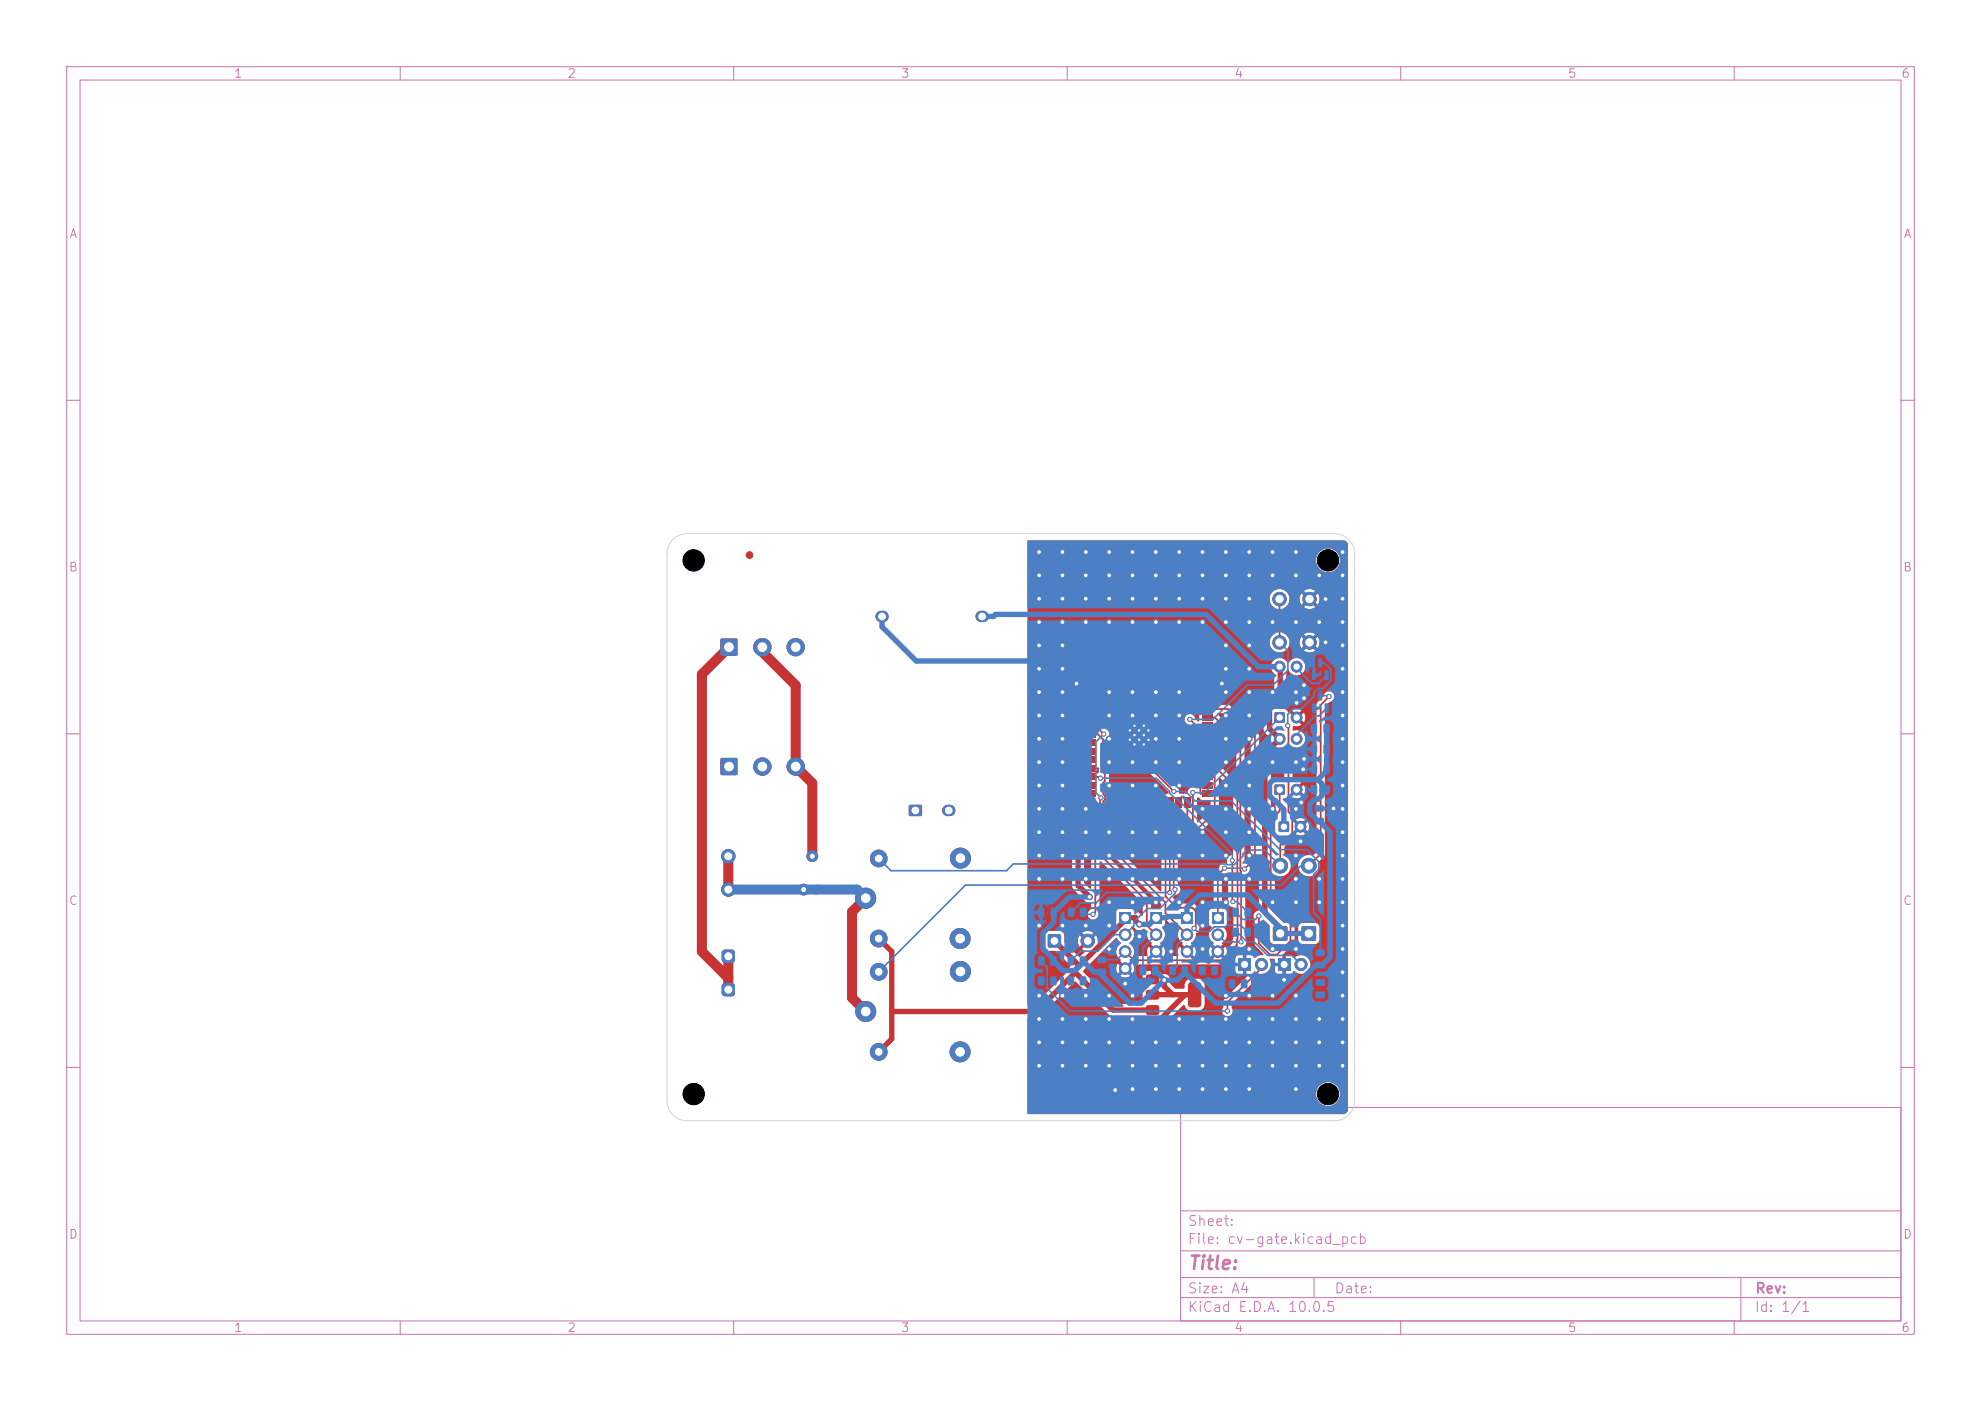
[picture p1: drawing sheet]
<svg xmlns="http://www.w3.org/2000/svg" width="297mm" height="210mm" viewBox="0 0 297 210" stroke-linecap="round" stroke-linejoin="round" font-family="sans-serif">
<defs><g id="words">
<text font-size="2" fill="#c872ab" x="178" y="190.8">Title:</text>
<g font-size="1.5" fill="#c872ab">
<text x="178" y="184.1">Sheet:</text>
<text x="178" y="186.8">File: cv-gate.kicad_pcb</text>
<text x="178" y="197">KiCad E.D.A. 10.0.5</text>
<text x="178" y="194.2">Size: A4</text>
<text x="200" y="194.2">Date:</text>
<text x="263" y="197">Id: 1/1</text>
<text x="263" y="194.2">Rev:</text>
</g>
<g font-size="1.3" fill="#c872ab">
<text x="35" y="12">1</text>
<text x="85" y="12">2</text>
<text x="135" y="12">3</text>
<text x="185" y="12">4</text>
<text x="235" y="12">5</text>
<text x="285" y="12">6</text>
<text x="10.3" y="36">A</text>
<text x="285.3" y="36">A</text>
<text x="10.2" y="86">B</text>
<text x="285.2" y="86">B</text>
<text x="10.2" y="136">C</text>
<text x="285.2" y="136">C</text>
<text x="10.2" y="186">D</text>
<text x="285.2" y="186">D</text>
<text x="35" y="200">1</text>
<text x="85" y="200">2</text>
<text x="135" y="200">3</text>
<text x="185" y="200">4</text>
<text x="235" y="200">5</text>
<text x="285" y="200">6</text>
</g>
</g></defs>
<g fill="none" stroke="#c872ab" stroke-width=".15">
<path d="M10 10h277v190h-277zM12 12h273v186h-273zM60 10v2M110 10v2M160 10v2M210 10v2M260 10v2M10 60h2M285 60h2M10 110h2M285 110h2M10 160h2"/>
<path d="M177 166h108v32h-108zM285 160h2M60 198v2M110 198v2M160 198v2M177 194.5h108M177 191.5h108M177 187.5h108M177 181.5h108M197 191.5v3M210 198v2M260 198v2"/>
<path d="M261 191.5v6.5"/>
</g>
<path d="M185.7 143.7h1.8v1.8h-1.8z" fill="#c83434"/>
<g fill="#c83434" stroke="#c83434" stroke-width=".15">
<circle cx="189.1" cy="144.6" r=".9"/>
<circle cx="165" cy="163.4" r=".75"/>
<circle cx="157" cy="163.4" r=".75"/>
</g>
<path d="M167.8 136.7h1.7v1.7h-1.7z" fill="#c83434"/>
<g fill="#c83434" stroke="#c83434" stroke-width=".15">
<circle cx="168.7" cy="140.1" r=".85"/>
<circle cx="168.7" cy="142.6" r=".85"/>
<circle cx="168.7" cy="145.2" r=".85"/>
<circle cx="129.8" cy="134.6" r="1.5"/>
<circle cx="131.7" cy="140.7" r="1.25"/>
<circle cx="143.9" cy="140.7" r="1.5"/>
<circle cx="144" cy="128.6" r="1.5"/>
<circle cx="131.7" cy="128.7" r="1.25"/>
<circle cx="120.5" cy="133.3" r=".8"/>
<circle cx="121.8" cy="128.3" r=".8"/>
</g>
<g fill="#c83434">
<path d="M162.8 102h1.5v.9h-1.5z"/>
<path d="M162.8 103.3h1.5v.9h-1.5z"/>
<path d="M162.8 104.6h1.5v.9h-1.5z"/>
<path d="M162.8 105.8h1.5v.9h-1.5z"/>
<path d="M162.8 107.1h1.5v.9h-1.5z"/>
<path d="M162.8 108.4h1.5v.9h-1.5z"/>
<path d="M162.8 109.6h1.5v.9h-1.5z"/>
<path d="M162.8 110.9h1.5v.9h-1.5z"/>
<path d="M162.8 112.2h1.5v.9h-1.5z"/>
<path d="M162.8 113.5h1.5v.9h-1.5z"/>
<path d="M162.8 114.7h1.5v.9h-1.5z"/>
<path d="M162.8 116h1.5v.9h-1.5z"/>
<path d="M162.8 117.3h1.5v.9h-1.5z"/>
<path d="M162.8 118.5h1.5v.9h-1.5z"/>
<path d="M166.1 119.5h.9v1.5h-.9z"/>
<path d="M167.4 119.5h.9v1.5h-.9z"/>
<path d="M168.7 119.5h.9v1.5h-.9z"/>
<path d="M169.9 119.5h.9v1.5h-.9z"/>
<path d="M171.2 119.5h.9v1.5h-.9z"/>
<path d="M172.5 119.5h.9v1.5h-.9z"/>
<path d="M173.7 119.5h.9v1.5h-.9z"/>
<path d="M175 119.5h.9v1.5h-.9z"/>
<path d="M176.3 119.5h.9v1.5h-.9z"/>
<path d="M177.6 119.5h.9v1.5h-.9z"/>
<path d="M180.3 118.5h1.5v.9h-1.5z"/>
<path d="M180.3 117.3h1.5v.9h-1.5z"/>
<path d="M180.3 116h1.5v.9h-1.5z"/>
<path d="M180.3 114.7h1.5v.9h-1.5z"/>
<path d="M180.3 113.5h1.5v.9h-1.5z"/>
<path d="M180.3 112.2h1.5v.9h-1.5z"/>
<path d="M180.3 110.9h1.5v.9h-1.5z"/>
<path d="M180.3 109.6h1.5v.9h-1.5z"/>
<path d="M180.3 108.4h1.5v.9h-1.5z"/>
<path d="M180.3 107.1h1.5v.9h-1.5z"/>
<path d="M180.3 105.8h1.5v.9h-1.5z"/>
<path d="M180.3 104.6h1.5v.9h-1.5z"/>
<path d="M180.3 103.3h1.5v.9h-1.5z"/>
<path d="M180.3 102h1.5v.9h-1.5z"/>
<path d="M168.9 108.3h.9v.9h-.9z"/>
</g>
<circle cx="169.4" cy="109.5" r=".3" fill="#c83434" stroke="#c83434" stroke-width=".15"/>
<path d="M168.9 109.7h.9v.9h-.9z" fill="#c83434"/>
<circle cx="169.4" cy="110.9" r=".3" fill="#c83434" stroke="#c83434" stroke-width=".15"/>
<path d="M168.9 111.1h.9v.9h-.9z" fill="#c83434"/>
<g fill="#c83434" stroke="#c83434" stroke-width=".15">
<circle cx="170.1" cy="108.8" r=".3"/>
<circle cx="170.1" cy="110.2" r=".3"/>
<circle cx="170.1" cy="111.6" r=".3"/>
</g>
<path d="M170.3 108.3h.9v.9h-.9z" fill="#c83434"/>
<circle cx="170.8" cy="109.5" r=".3" fill="#c83434" stroke="#c83434" stroke-width=".15"/>
<path d="M170.3 109.7h.9v.9h-.9z" fill="#c83434"/>
<circle cx="170.8" cy="110.9" r=".3" fill="#c83434" stroke="#c83434" stroke-width=".15"/>
<path d="M170.3 111.1h.9v.9h-.9z" fill="#c83434"/>
<g fill="#c83434" stroke="#c83434" stroke-width=".15">
<circle cx="171.5" cy="108.8" r=".3"/>
<circle cx="171.5" cy="110.2" r=".3"/>
<circle cx="171.5" cy="111.6" r=".3"/>
</g>
<path d="M171.7 108.3h.9v.9h-.9z" fill="#c83434"/>
<circle cx="172.2" cy="109.5" r=".3" fill="#c83434" stroke="#c83434" stroke-width=".15"/>
<path d="M171.7 109.7h.9v.9h-.9z" fill="#c83434"/>
<circle cx="172.2" cy="110.9" r=".3" fill="#c83434" stroke="#c83434" stroke-width=".15"/>
<g fill="#c83434">
<path d="M171.7 111.1h.9v.9h-.9z"/>
<path d="M171.9 146.2l.3-.1h1.4l.2 .3-.1 1-.3 .2-1.4-.1-.2-.3z"/>
<path d="M171.9 148.5l.3-.1h1.4l.2 .3-.1 1-.3 .2-1.4-.1-.2-.3z"/>
<path d="M178.2 147.4l.3-.2h1.1l.4 .3 .1 3-.3 .4-1.3 .1-.3-.3-.1-3z"/>
<path d="M171.9 150.8l.3-.1h1.4l.2 .3-.1 1-.3 .2-1.4-.1-.2-.3z"/>
<path d="M108.1 113.7h2.4v2.4h-2.4z"/>
</g>
<g fill="#c83434" stroke="#c83434" stroke-width=".15">
<circle cx="114.3" cy="114.9" r="1.3"/>
<circle cx="119.3" cy="114.9" r="1.3"/>
</g>
<path d="M190.9 138.9h2.1v2.1h-2.1z" fill="#c83434"/>
<circle cx="191.9" cy="129.8" r="1.1" fill="#c83434" stroke="#c83434" stroke-width=".15"/>
<path d="M191.1 117.6h1.5v1.5h-1.5z" fill="#c83434"/>
<g fill="#c83434" stroke="#c83434" stroke-width=".15">
<circle cx="194.4" cy="118.4" r=".8"/>
<circle cx="194.4" cy="110.8" r=".8"/>
<circle cx="191.9" cy="110.8" r=".8"/>
</g>
<path d="M181.7 136.7h1.7v1.7h-1.7z" fill="#c83434"/>
<g fill="#c83434" stroke="#c83434" stroke-width=".15">
<circle cx="182.6" cy="140.1" r=".85"/>
<circle cx="182.6" cy="142.6" r=".85"/>
</g>
<path d="M191.6 143.7h1.8v1.8h-1.8z" fill="#c83434"/>
<circle cx="195.1" cy="144.6" r=".9" fill="#c83434" stroke="#c83434" stroke-width=".15"/>
<path d="M157.2 140.1h1.8v1.9h-1.8z" fill="#c83434"/>
<circle cx="163.1" cy="141" r="1" fill="#c83434" stroke="#c83434" stroke-width=".15"/>
<g fill="#c83434">
<path d="M108.3 147.5l.4-.2 1.1 .1 .2 .1 .2 .3v1.2l-.2 .2-.3 .1h-1.1l-.3-.1-.1-.4v-1.1z"/>
<path d="M108.3 142.5l.4-.2 1.1 .1 .2 .1 .2 .3v1.2l-.2 .2-.3 .1h-1.1l-.3-.1-.1-.4v-1.1z"/>
</g>
<g fill="#c83434" stroke="#c83434" stroke-width=".15">
<circle cx="109.2" cy="133.3" r="1"/>
<circle cx="109.2" cy="128.3" r="1"/>
<circle cx="191.8" cy="96.3" r="1"/>
<circle cx="191.8" cy="89.8" r="1"/>
<circle cx="196.3" cy="96.3" r="1"/>
<circle cx="196.3" cy="89.8" r="1"/>
</g>
<path d="M172.5 136.7h1.7v1.7h-1.7z" fill="#c83434"/>
<g fill="#c83434" stroke="#c83434" stroke-width=".15">
<circle cx="173.3" cy="140.1" r=".85"/>
<circle cx="173.3" cy="142.6" r=".85"/>
</g>
<path d="M191.1 106.8h1.5v1.5h-1.5z" fill="#c83434"/>
<g fill="#c83434" stroke="#c83434" stroke-width=".15">
<circle cx="194.4" cy="107.6" r=".8"/>
<circle cx="194.4" cy="99.9" r=".8"/>
<circle cx="191.9" cy="99.9" r=".8"/>
</g>
<path d="M177.1 136.7h1.7v1.7h-1.7z" fill="#c83434"/>
<g fill="#c83434" stroke="#c83434" stroke-width=".15">
<circle cx="178" cy="140.1" r=".85"/>
<circle cx="178" cy="142.6" r=".85"/>
<circle cx="129.8" cy="151.6" r="1.5"/>
<circle cx="131.7" cy="157.7" r="1.25"/>
<circle cx="143.9" cy="157.7" r="1.5"/>
<circle cx="144" cy="145.6" r="1.5"/>
<circle cx="131.7" cy="145.7" r="1.25"/>
</g>
<path d="M195.2 138.9h2v2.1h-2z" fill="#c83434"/>
<circle cx="196.2" cy="129.8" r="1.1" fill="#c83434" stroke="#c83434" stroke-width=".15"/>
<path d="M108.1 95.8h2.4v2.4h-2.4z" fill="#c83434"/>
<g fill="#c83434" stroke="#c83434" stroke-width=".15">
<circle cx="114.3" cy="97" r="1.3"/>
<circle cx="119.3" cy="97" r="1.3"/>
<circle cx="112.4" cy="83.2" r=".5"/>
<circle cx="190.7" cy="164.8" r=".5"/>
</g>
<path d="M136.3 120.7h1.9v1.6h-1.9z" fill="#c83434"/>
<path d="M132.1 92.4h.3M147.1 92.4h.3M142.1 121.5h.3" fill="none" stroke="#c83434" stroke-width="1.7"/>
<path d="M191.8 123.2h1.4v1.5h-1.4z" fill="#c83434"/>
<g fill="#c83434" stroke="#c83434" stroke-width=".15">
<circle cx="195" cy="123.9" r=".8"/>
<circle cx="161" cy="163.4" r=".75"/>
<circle cx="169.8" cy="93.3" r=".4"/>
<circle cx="190.8" cy="93.3" r=".4"/>
<circle cx="187.3" cy="82.8" r=".4"/>
<circle cx="159.3" cy="121.2" r=".4"/>
<circle cx="194.3" cy="121.2" r=".4"/>
<circle cx="173.3" cy="114.2" r=".4"/>
<circle cx="159.3" cy="103.8" r=".4"/>
<circle cx="194.3" cy="163.3" r=".4"/>
<circle cx="180.3" cy="135.3" r=".4"/>
<circle cx="166.3" cy="152.8" r=".4"/>
<circle cx="183.8" cy="82.8" r=".4"/>
<circle cx="155.8" cy="128.2" r=".4"/>
<circle cx="195.1" cy="120.3" r=".4"/>
<circle cx="169.8" cy="89.8" r=".4"/>
<circle cx="173.3" cy="131.8" r=".4"/>
<circle cx="155.8" cy="131.8" r=".4"/>
<circle cx="166.3" cy="135.3" r=".4"/>
<circle cx="166.3" cy="93.3" r=".4"/>
<circle cx="197.8" cy="86.3" r=".4"/>
<circle cx="176.8" cy="110.8" r=".4"/>
<circle cx="201.3" cy="103.8" r=".4"/>
<circle cx="159.3" cy="89.8" r=".4"/>
<circle cx="192.5" cy="146.9" r=".4"/>
<circle cx="176.8" cy="124.8" r=".4"/>
<circle cx="190.8" cy="159.8" r=".4"/>
<circle cx="190.8" cy="142.3" r=".4"/>
<circle cx="198.7" cy="96.3" r=".4"/>
<circle cx="162.8" cy="86.3" r=".4"/>
<circle cx="166.3" cy="124.8" r=".4"/>
<circle cx="173.3" cy="163.3" r=".4"/>
<circle cx="183.8" cy="89.8" r=".4"/>
<circle cx="190.8" cy="152.8" r=".4"/>
<circle cx="155.8" cy="96.8" r=".4"/>
<circle cx="180.3" cy="93.3" r=".4"/>
<circle cx="176.8" cy="159.8" r=".4"/>
<circle cx="159.3" cy="86.3" r=".4"/>
<circle cx="180.3" cy="159.8" r=".4"/>
<circle cx="167.2" cy="163.4" r=".4"/>
<circle cx="180.3" cy="131.8" r=".4"/>
<circle cx="173.3" cy="110.8" r=".4"/>
<circle cx="201.3" cy="135.3" r=".4"/>
<circle cx="155.8" cy="138.8" r=".4"/>
<circle cx="166.3" cy="149.2" r=".4"/>
<circle cx="155.8" cy="93.3" r=".4"/>
<circle cx="162.8" cy="89.8" r=".4"/>
<circle cx="166.3" cy="142.3" r=".4"/>
<circle cx="197.8" cy="159.8" r=".4"/>
<circle cx="162.8" cy="138.8" r=".4"/>
<circle cx="169.8" cy="152.8" r=".4"/>
<circle cx="194.3" cy="114.2" r=".4"/>
<circle cx="180.3" cy="128.2" r=".4"/>
<circle cx="176.8" cy="93.3" r=".4"/>
<circle cx="194.3" cy="152.8" r=".4"/>
<circle cx="176.8" cy="89.8" r=".4"/>
<circle cx="169.8" cy="114.2" r=".4"/>
<circle cx="155.8" cy="117.7" r=".4"/>
<circle cx="187.3" cy="124.8" r=".4"/>
<circle cx="195.5" cy="113.8" r=".4"/>
<circle cx="180.3" cy="86.3" r=".4"/>
<circle cx="169.8" cy="107.2" r=".4"/>
<circle cx="169.8" cy="131.8" r=".4"/>
<circle cx="190.8" cy="103.8" r=".4"/>
<circle cx="180.3" cy="121.2" r=".4"/>
<circle cx="155.8" cy="159.8" r=".4"/>
<circle cx="190.8" cy="149.2" r=".4"/>
<circle cx="187.3" cy="96.8" r=".4"/>
<circle cx="166.3" cy="138.8" r=".4"/>
<circle cx="197.8" cy="156.3" r=".4"/>
<circle cx="159.3" cy="131.8" r=".4"/>
<circle cx="162.8" cy="121.2" r=".4"/>
<circle cx="201.3" cy="86.3" r=".4"/>
<circle cx="180.3" cy="142.3" r=".4"/>
<circle cx="183.8" cy="96.8" r=".4"/>
<circle cx="169.8" cy="159.8" r=".4"/>
<circle cx="176.8" cy="117.7" r=".4"/>
<circle cx="201.3" cy="124.8" r=".4"/>
<circle cx="162.8" cy="93.3" r=".4"/>
<circle cx="194.4" cy="105.4" r=".4"/>
<circle cx="195.5" cy="102.7" r=".4"/>
<circle cx="187.3" cy="86.3" r=".4"/>
<circle cx="201.3" cy="114.2" r=".4"/>
<circle cx="197.8" cy="135.3" r=".4"/>
<circle cx="201.3" cy="145.8" r=".4"/>
<circle cx="190.8" cy="114.2" r=".4"/>
<circle cx="176.8" cy="128.2" r=".4"/>
<circle cx="187.3" cy="89.8" r=".4"/>
<circle cx="176.8" cy="114.2" r=".4"/>
<circle cx="180.3" cy="124.8" r=".4"/>
<circle cx="190.8" cy="82.8" r=".4"/>
<circle cx="168.7" cy="147.4" r=".4"/>
<circle cx="195.4" cy="115.3" r=".4"/>
<circle cx="155.8" cy="89.8" r=".4"/>
<circle cx="180.3" cy="152.8" r=".4"/>
<circle cx="159.3" cy="124.8" r=".4"/>
<circle cx="190.8" cy="86.3" r=".4"/>
<circle cx="201.3" cy="138.8" r=".4"/>
<circle cx="187.3" cy="110.8" r=".4"/>
<circle cx="169.8" cy="163.3" r=".4"/>
<circle cx="176.8" cy="131.8" r=".4"/>
<circle cx="169.8" cy="86.3" r=".4"/>
<circle cx="183.8" cy="135.3" r=".4"/>
<circle cx="173.3" cy="128.2" r=".4"/>
<circle cx="159.3" cy="152.8" r=".4"/>
<circle cx="173.3" cy="107.2" r=".4"/>
<circle cx="155.8" cy="121.2" r=".4"/>
<circle cx="195" cy="126.1" r=".4"/>
<circle cx="201.3" cy="107.2" r=".4"/>
<circle cx="166.3" cy="82.8" r=".4"/>
<circle cx="159.3" cy="107.2" r=".4"/>
<circle cx="194.3" cy="135.3" r=".4"/>
<circle cx="166.3" cy="128.2" r=".4"/>
<circle cx="180.3" cy="89.8" r=".4"/>
<circle cx="173.3" cy="159.8" r=".4"/>
<circle cx="199.9" cy="121.2" r=".4"/>
<circle cx="176.8" cy="135.3" r=".4"/>
<circle cx="180.3" cy="82.8" r=".4"/>
<circle cx="159.3" cy="159.8" r=".4"/>
<circle cx="170.8" cy="140.4" r=".4"/>
<circle cx="159.3" cy="96.8" r=".4"/>
<circle cx="176.8" cy="163.3" r=".4"/>
<circle cx="197.8" cy="152.8" r=".4"/>
<circle cx="183.8" cy="156.3" r=".4"/>
<circle cx="190.8" cy="135.3" r=".4"/>
<circle cx="159.3" cy="82.8" r=".4"/>
<circle cx="162.8" cy="149.2" r=".4"/>
<circle cx="187.3" cy="163.3" r=".4"/>
<circle cx="180.3" cy="163.3" r=".4"/>
<circle cx="159.3" cy="138.8" r=".4"/>
<circle cx="194.3" cy="86.3" r=".4"/>
<circle cx="187.3" cy="100.2" r=".4"/>
<circle cx="187.3" cy="93.3" r=".4"/>
<circle cx="166.3" cy="117.7" r=".4"/>
<circle cx="187.3" cy="114.2" r=".4"/>
<circle cx="194.3" cy="159.8" r=".4"/>
<circle cx="173.3" cy="117.7" r=".4"/>
<circle cx="183.2" cy="102.5" r=".4"/>
<circle cx="162.8" cy="82.8" r=".4"/>
<circle cx="175.6" cy="142.6" r=".4"/>
<circle cx="197.8" cy="131.8" r=".4"/>
<circle cx="201.3" cy="128.2" r=".4"/>
<circle cx="159.3" cy="110.8" r=".4"/>
<circle cx="187.3" cy="103.8" r=".4"/>
<circle cx="159.3" cy="128.2" r=".4"/>
<circle cx="155.8" cy="149.2" r=".4"/>
<circle cx="169.8" cy="149.2" r=".4"/>
<circle cx="183.8" cy="93.3" r=".4"/>
<circle cx="166.3" cy="89.8" r=".4"/>
<circle cx="201.3" cy="152.8" r=".4"/>
<circle cx="183.8" cy="159.8" r=".4"/>
<circle cx="187.3" cy="156.3" r=".4"/>
<circle cx="155.8" cy="110.8" r=".4"/>
<circle cx="194.3" cy="82.8" r=".4"/>
<circle cx="194.3" cy="156.3" r=".4"/>
<circle cx="166.3" cy="156.3" r=".4"/>
<circle cx="194.3" cy="103.8" r=".4"/>
<circle cx="162.8" cy="159.8" r=".4"/>
<circle cx="169.8" cy="82.8" r=".4"/>
<circle cx="183.8" cy="103.8" r=".4"/>
<circle cx="155.8" cy="107.2" r=".4"/>
<circle cx="166.3" cy="131.8" r=".4"/>
<circle cx="201.3" cy="131.8" r=".4"/>
<circle cx="166.3" cy="114.2" r=".4"/>
<circle cx="173.3" cy="124.8" r=".4"/>
<circle cx="183.8" cy="86.3" r=".4"/>
<circle cx="201.3" cy="100.2" r=".4"/>
<circle cx="201.3" cy="142.3" r=".4"/>
<circle cx="173.3" cy="82.8" r=".4"/>
<circle cx="173.3" cy="156.3" r=".4"/>
<circle cx="194.3" cy="149.2" r=".4"/>
<circle cx="169.8" cy="103.8" r=".4"/>
<circle cx="155.8" cy="114.2" r=".4"/>
<circle cx="159.3" cy="114.2" r=".4"/>
<circle cx="187.3" cy="159.8" r=".4"/>
<circle cx="194.3" cy="142.3" r=".4"/>
<circle cx="173.3" cy="93.3" r=".4"/>
<circle cx="176.8" cy="86.3" r=".4"/>
<circle cx="169.8" cy="156.3" r=".4"/>
<circle cx="187.3" cy="152.8" r=".4"/>
<circle cx="195.5" cy="104.7" r=".4"/>
<circle cx="162.8" cy="156.3" r=".4"/>
<circle cx="187.3" cy="149.2" r=".4"/>
<circle cx="159.3" cy="117.7" r=".4"/>
<circle cx="187.3" cy="121.2" r=".4"/>
<circle cx="198.7" cy="89.8" r=".4"/>
<circle cx="201.3" cy="159.8" r=".4"/>
<circle cx="162.8" cy="131.8" r=".4"/>
<circle cx="169.8" cy="135.3" r=".4"/>
<circle cx="183.8" cy="131.8" r=".4"/>
<circle cx="183.8" cy="152.8" r=".4"/>
<circle cx="183.8" cy="114.2" r=".4"/>
<circle cx="183.8" cy="149.2" r=".4"/>
<circle cx="173.3" cy="103.8" r=".4"/>
<circle cx="173.3" cy="86.3" r=".4"/>
<circle cx="187.3" cy="131.8" r=".4"/>
<circle cx="155.8" cy="100.2" r=".4"/>
<circle cx="194.3" cy="131.8" r=".4"/>
<circle cx="176.8" cy="156.3" r=".4"/>
<circle cx="161.4" cy="102.5" r=".4"/>
<circle cx="201.3" cy="82.8" r=".4"/>
<circle cx="176.8" cy="152.8" r=".4"/>
<circle cx="197.8" cy="93.3" r=".4"/>
<circle cx="169.8" cy="117.7" r=".4"/>
<circle cx="155.8" cy="82.8" r=".4"/>
<circle cx="169.8" cy="124.8" r=".4"/>
<circle cx="183.8" cy="107.2" r=".4"/>
<circle cx="183.8" cy="128.2" r=".4"/>
<circle cx="190.8" cy="156.3" r=".4"/>
<circle cx="166.3" cy="86.3" r=".4"/>
<circle cx="159.3" cy="156.3" r=".4"/>
<circle cx="180.3" cy="138.8" r=".4"/>
<circle cx="187.3" cy="128.2" r=".4"/>
<circle cx="201.3" cy="149.2" r=".4"/>
<circle cx="162.8" cy="124.8" r=".4"/>
<circle cx="194.3" cy="93.3" r=".4"/>
<circle cx="183.8" cy="100.2" r=".4"/>
<circle cx="183.8" cy="117.7" r=".4"/>
<circle cx="187.3" cy="117.7" r=".4"/>
<circle cx="155.8" cy="156.3" r=".4"/>
<circle cx="201.3" cy="117.7" r=".4"/>
<circle cx="201.3" cy="96.8" r=".4"/>
<circle cx="166.3" cy="110.8" r=".4"/>
<circle cx="173.3" cy="135.3" r=".4"/>
<circle cx="176.8" cy="107.2" r=".4"/>
<circle cx="166.3" cy="107.2" r=".4"/>
<circle cx="169.8" cy="128.2" r=".4"/>
<circle cx="166.3" cy="103.8" r=".4"/>
<circle cx="201.3" cy="89.8" r=".4"/>
<circle cx="190.8" cy="121.2" r=".4"/>
<circle cx="162.8" cy="128.2" r=".4"/>
<circle cx="201.3" cy="156.3" r=".4"/>
<circle cx="183.8" cy="124.8" r=".4"/>
<circle cx="194.3" cy="128.2" r=".4"/>
<circle cx="201.3" cy="121.2" r=".4"/>
<circle cx="159.3" cy="149.2" r=".4"/>
<circle cx="183.8" cy="121.2" r=".4"/>
<circle cx="183.8" cy="110.8" r=".4"/>
<circle cx="176.8" cy="82.8" r=".4"/>
<circle cx="180.3" cy="156.3" r=".4"/>
<circle cx="187.3" cy="107.2" r=".4"/>
<circle cx="183.8" cy="163.3" r=".4"/>
<circle cx="166.3" cy="159.8" r=".4"/>
<circle cx="201.3" cy="110.8" r=".4"/>
<circle cx="155.8" cy="124.8" r=".4"/>
<circle cx="159.3" cy="93.3" r=".4"/>
<circle cx="187.3" cy="142.3" r=".4"/>
<circle cx="155.8" cy="86.3" r=".4"/>
<circle cx="155.8" cy="152.8" r=".4"/>
<circle cx="155.8" cy="103.8" r=".4"/>
<circle cx="159.3" cy="100.2" r=".4"/>
<circle cx="176.8" cy="103.8" r=".4"/>
<circle cx="173.3" cy="89.8" r=".4"/>
<circle cx="162.8" cy="152.8" r=".4"/>
<circle cx="201.3" cy="93.3" r=".4"/>
<circle cx="184" cy="151.6" r=".3"/>
<circle cx="170.8" cy="138.6" r=".4"/>
<circle cx="176.2" cy="133.3" r=".3"/>
<circle cx="193.1" cy="108.8" r=".3"/>
<circle cx="174.5" cy="146.9" r=".4"/>
<circle cx="163.4" cy="134.5" r=".4"/>
<circle cx="176" cy="118.6" r=".3"/>
<circle cx="165.5" cy="110" r=".3"/>
<circle cx="165.1" cy="119.6" r=".3"/>
<circle cx="163.9" cy="137.1" r=".3"/>
<circle cx="165" cy="116.6" r=".3"/>
<circle cx="184.8" cy="129" r=".3"/>
<circle cx="184.8" cy="135.2" r=".3"/>
<circle cx="179" cy="139.2" r=".3"/>
<circle cx="178.4" cy="107.8" r=".3"/>
<circle cx="186.1" cy="141.2" r=".3"/>
<circle cx="183.6" cy="130.1" r=".3"/>
<circle cx="186.6" cy="130.3" r=".3"/>
<circle cx="188.7" cy="137.3" r=".3"/>
<circle cx="178.8" cy="118.8" r=".3"/>
<circle cx="175.4" cy="133.8" r=".3"/>
<circle cx="199.2" cy="104.4" r=".3"/>
</g>
<g fill="none" stroke="#c83434" stroke-width=".25">
<path d="M191.8 89.8v6.5M163.5 116.4h1.1l.2 .2h.2M163.5 115.2h1.1v.6l-.2-.1h-1.7l-.2 .2v3.7l1.7 1.7v15.4l-.3 .4M163.5 105h1.1v2.6l3.8 3.8v.7l.4 .4h1.1l6.1 6.1M163.5 108.8h1.1v.4l.9 .8M163.5 110.1h1.1l.8 .8v4.8l.2 .2v1.2l-.2 .2v1.8l.3 .2v.5l-.3 .3v5.9l9.3 9.3v1.6l3.3 3.2M165.1 119.6l-.2 .1v8.4l7 7v3.6l1.4 1.4M178.4 107.8l1.6 1.6v9.6h1M178.8 118.8v5.4l-3.4 3.4v6.2M181 116.4h1.1v5.3l-6.1 6.1v5.3l.2 .2M181 115.2h1.4l3.1 3.1v22.5l-.1 .1v.7l-2.3 2.3h-13.1l-1.3-1.3M181 107.6h1.1l3.9 3.8 .1 29.8"/>
<path d="M181 106.3h3.1l4 4.1v18.3l-1.5 1.6M191.9 118.4v3.2l-1.4 1.3v10.6l3 3v4.6l-2 2h-1.1l-1.7-1.7v-4.1M193.1 108.8l.1 .1v12.8l.5 .6v2.6l-1.8 1.8v3.1M199.2 104.4l-1.2 1.3v22.3l-1.8 1.8M178 120.2v2l-3.3 3.3v8.9l1.7 1.7h2.4l.5 .5v2.3l-.3 .3M183.6 130.1l-1 1v6.5M184.8 129v6.1v.1M189.1 144.6v.5l-5.1 5.1v1.4"/>
</g>
<path d="M191.9 99.9v.1v4.4l-1.6 1.6v3.2l1.6 1.6-2.3 2.2v23.8l2.3 2.3v.8M163.5 103.7h-1.4l-.5 .5v28.5l1.8 1.8M170.8 138.6l-.6-.6v-.4h-1.5v.3l-7.5 7.5v.4M131.7 140.7l2 1.9v13.1l-2 2M133.7 151.6h23.3M158.1 141l3.7 3.8M161.2 145.8l-4.2 4.1v13.5M161.2 145.8l5.6 5.6h6M172.8 149.1h6.3M174.5 146.9v.9l1.3 1.3M177.7 149.1l-4.4 4.4h-2.3l-10 9.9" fill="none" stroke="#c83434" stroke-width=".8"/>
<path d="M109.3 97l-4.1 4.1v41.5l4 4M114.3 97v.7l5 5v12.2l2.5 2.5v10.9M109.2 128.3v5M129.8 134.6l-2.1 2.1v12.9l2.1 2M109.2 143.3v5" fill="none" stroke="#c83434" stroke-width="1.5"/>
<g fill="#c83434">
<path d="M154.1 81.1l47.5-.1 .5 .5v85l-.5 .5h-47.4l-.2-.1v-2.2h35.6a1.1 1.1 0 0 0 1.6 1.1 1.1 1.1 0 0 0 .1-1.9h6v.2a1.8 1.8 0 0 0 2.7 1.4 1.8 1.8 0 0 0 0-3 1.8 1.8 0 0 0-2.7 1.4h-6a1.1 1.1 0 0 0-1.7 .8h-35.6v-12l.2-.2h1.8l.1 .2v9.8a1.27 1.27 0 0 0 0 1.8 1.27 1.27 0 0 0 1.8 0 1.27 1.27 0 0 0 0-1.8v-12.1l3.3-3.3 5.2 5.1 .3 .1h4.7l.2 .1-.1 .2h-.6l-.5 .2-9.4 9.3a1.25 1.25 0 0 0-1.2 1.7 1.25 1.25 0 0 0 1.9 .6l2.7 .1a1.24 1.24 0 0 0 1.3-.1l-.7-.6-.7 .6h-2.6l.4-.3 .3-.8h1.4l.2 .8 .7-.7h.7l.7 .7a1.24 1.24 0 0 0 0-1.4l-.7 .7h-.7l-.7-.7-.2 .6h-1.4l1-.9h.9l.7 .6 .7-.6a1.24 1.24 0 0 0-1.4 0h-.9l7.9-8h2.1l.3-.1 3.7-3.7h.2a1.03 1.03 0 0 0 .9 .9h1.3l.4-.2 .2-.2 .2-.5v-3a.99 .99 0 0 0-.9-.9h-1.2a1.07 1.07 0 0 0-.9 1.4l-.1 .1h-1.3l-.7-.8-.1-.6a1.03 1.03 0 0 0-1.2-.8l-.5-.4h-.6v1.1l-.3 .1-.1 .2-1.4 .1 .1 .4 .3 .4-.4 .8v.9l.3 .5a.22 .22 0 0 1 0 .3 .22 .22 0 0 1-.2 .1h-4.2l-4.9-4.9 5-5h.1l.6 .7v.1a1.44 1.44 0 0 0 .1 2.5l-.2 .2 .7 .6-.4 .4-.7-.6a1.34 1.34 0 0 0 .1 1.4l.6-.6 .4 .4-.7 .6 .5 .2h.4l.6-.1h1.9v.2h1.3v-1h-.5a.87 .87 0 0 0-.8 .8h-1.9l.1-.1-.7-.6 .4-.4 .6 .6a1.94 1.94 0 0 0 .2-1.3h13.2l.3-.2 2.4-2.4a.86 .86 0 0 0 .9-.4 .86 .86 0 0 0-.1-1v-9.4l.1-.2a.87 .87 0 0 0 .6-.7l1.1-1.1h.2v7.3a.87 .87 0 0 0-.6 1.3v3.8l1.3 1.4-.1 .2a1.7 1.7 0 0 0-1.3 .4l-.4-.4h-.8v1h-.5v-1h-.8l-.3 .4v.7h1v.5h-1v.7a.49 .49 0 0 0 .4 .5h.7v-1h.5v1h.3l.1 .2-3.7 3.6-.1 .4v.9a.81 .81 0 0 0 .1 1.1 .81 .81 0 0 0 1.1-.1 .81 .81 0 0 0 0-1.1l.1-.6 4.4-4.4a1.51 1.51 0 0 0 1.3-2.2l.7-.1v.6h1v.5h-1v.8l.3 .3 .9 .1v-1h.5v1h.7l.6-.4a1.41 1.41 0 0 0 2-.1 1.41 1.41 0 0 0-.1-1.9 1.41 1.41 0 0 0-2 0l-.5-.4h-.7v1h-.5v-1.1l1.8-1.9v-2.2h.5v1.8a.75 .75 0 0 0 .7 .7h1.8l.4-.1 .3-.5v-1.9l-.1-.4-.5-.3h-2a.75 .75 0 0 0-.6 .7h-.5l-.1-2.8-2.9-3v-1.8l.2-.2a1.61 1.61 0 0 0 2.2-1.6h1.1v.3a1.64 1.64 0 0 0 2 1.4 1.64 1.64 0 0 0 1.2-2.2l.7-.7 .1-.4v-22l.8-.8a.81 .81 0 0 0 .6-.9 .81 .81 0 0 0-.8-.7 .81 .81 0 0 0-.8 .8l-.9 .9-.1 .3v22.1l-.6 .6a1.63 1.63 0 0 0-2.2 1.3h-1.1v-.2a1.98 1.98 0 0 0-.9-1.2v-1.3l1.8-1.8a1.35 1.35 0 0 0 1.3-.1l-.7-.7 .2-.1 .2-.2 .7 .6a1.29 1.29 0 0 0 0-1.4l-.7 .7-.2-.3-.2-.1 .7-.7-.6-.2-.7 .1-.1-.7-.5-.6v-1.7l.1-.1a1.29 1.29 0 0 0 1.2-.1l-.7-.7 .3-.2 .1-.2 .7 .7a1.29 1.29 0 0 0 0-1.5l-.7 .7-.2-.2-.2-.1 .7-.7-.4-.2-.8 .1-.1-.1v-5l.1-.1a1.31 1.31 0 0 0 1.8-1.3 1.31 1.31 0 0 0-1.8-1.2l-.1-.4 .1-.3h.8l.4-.2-.7-.6 .3-.2 .1-.2 .7 .7a1.29 1.29 0 0 0 0-1.5l-.7 .7-.1-.2-.3-.1 .7-.8a1.3 1.3 0 0 0-1.4 .1l.6 .7h-.2l-.1 .3-.7-.7h-.2a.76 .76 0 0 0-.6-.5h-.8l-.1-.2 1-1.1 .2-.3v-3.9l.3-.3a1.32 1.32 0 0 0 1.8 .7 1.32 1.32 0 0 0 .6-1.9 1.32 1.32 0 0 0-2-.4l-.3 .5h-.1a1.33 1.33 0 0 0-2.1-.5 1.33 1.33 0 0 0 0 2.1v3.1l-1.4 1.4-.2 .4 .1 3.6 1 1.3-1.5 1.6-.2-.1v-2l-.2-.3-4.1-4.2-.4-.1-1.8-.1v-2.9h-2.5v5.4h-.2l-.4-.3a.82 .82 0 0 0-.8-.8 .82 .82 0 0 0-.8 .8 .82 .82 0 0 0 .7 .9l1 1v8.4a.92 .92 0 0 0-1.3 .9l-1.2-.1a.87 .87 0 0 0-.8-1.1l-5.7-5.8-.4-.1h-.8l-.2-.9-3.6-3.6-.1-2.5-.1-.3-.3-.3v-1.6h-2.5l-.3 .1a1.49 1.49 0 0 0-1.1 .8l-.2 .5v28.7l.2 .5 1.9 1.9 .8 .2v.8a.84 .84 0 0 0-.2 1.5 .84 .84 0 0 0 1.3-.6l.1-.3v-7.6l.2-.1 6.3 6.3v1.9h-.1l-.2-.2a1.16 1.16 0 0 0-1-.5l-.1-.2-.2-.2-2.1 .1-.3 .3v1.4l-2.6 2.6h-.2l-.2-.4-.7 .7-.4-.3 .8-.8a1.48 1.48 0 0 0-1.8 0l.8 .8-.4 .3-.7-.7-.1 .1a1.49 1.49 0 0 0 .1 1.6l.7-.7 .4 .3-.8 .8 .5 .2v.1l-.9 .9-2.2-2.2-.1-1.3-.2-.3-.4-.2-1.7 .1-.5 .2-.1 .4v1.6a.74 .74 0 0 0 .7 .7l1 .1 2.2 2.1-.2 .7-4 4-.1 .3-.1 1h-2l-.1-48.7h8.3v.2h2.5v-.2h15v.2h2.5v-.2l-.2-.3-.3-.2h-.5v.7h-.5v-.7l-.8 .1-.2 .4h-15l-.2-.3-.3-.2h-.5v.7h-.5v-.7l-.8 .1-.2 .4h-8.3v-12.3h36.3a1.78 1.78 0 0 0 .9 1.5v3.7a1.51 1.51 0 0 0-.1 2.7 1.51 1.51 0 0 0 2.2-1.4h1.5l.1 .4 .2 .6 .7-.7 .4 .3-.7 .7v.1a1.49 1.49 0 0 0 1.7-.1l-.7-.7 .4-.3 .7 .7v-.1a1.49 1.49 0 0 0 0-1.7l-.7 .7-.4-.3 .7-.7-.1-.1a1.49 1.49 0 0 0-1.6 .1l.7 .7-.4 .3-.7-.7-.3 .8h-1.5a1.83 1.83 0 0 0-.8-1.3v-3.7a1.54 1.54 0 0 0 .8-1.5h1.5l.1 .4 .2 .6 .7-.7 .4 .3-.7 .7v.1a1.49 1.49 0 0 0 1.7-.1l-.7-.7 .4-.3 .7 .7v-.1a1.49 1.49 0 0 0 0-1.7l-.7 .7-.4-.3 .7-.7-.1-.1a1.49 1.49 0 0 0-1.6 .1l.7 .7-.4 .3-.7-.7-.3 .8h-1.5a1.51 1.51 0 0 0-1.5-1.4 1.51 1.51 0 0 0-1.5 1.4h-36.3v-5.8h43.3v.2a1.8 1.8 0 0 0 2.7 1.4 1.8 1.8 0 0 0 0-3 1.8 1.8 0 0 0-2.7 1.4h-43.3z"/>
<path d="M169.6 138.9h.2l.4 .3a1 1 0 0 0 1.3 0h.1a.75 .75 0 0 1 .4 1 1.77 1.77 0 0 0 .7 1.2l-.1 .1 .6 .7-.4 .3-.6-.6a1.71 1.71 0 0 0-.2 1.4h-1.7l-.3-.3a1.58 1.58 0 0 0-.7-1.6 1.52 1.52 0 0 0 .3-2.4z"/>
<path d="M174.7 137.9h.2l1.7 1.7a1.68 1.68 0 0 0 .7 1.8l-.1 .1 .6 .7-.3 .3-.7-.6a1.7 1.7 0 0 0-.1 1.4l-2.1-.1a1.58 1.58 0 0 0-.2-1.3l-.6 .6-.3-.3 .6-.7-.1-.1a1.52 1.52 0 0 0 .2-2.4l.4-.3z"/>
<path d="M182.8 116.6h.2l1.9 2-.1 9.6a.82 .82 0 0 0-.8 1l-.2 .2a.84 .84 0 0 0-1 .7l-.7 .6-.1 .4-.1 5.1a.64 .64 0 0 0-.7 .5v1.8l.5 .5a1.49 1.49 0 0 0 .3 2.4l-.2 .1 .7 .7-.4 .3-.6-.6a1.71 1.71 0 0 0-.2 1.4l-2.1-.1a1.58 1.58 0 0 0-.1-1.3l-.7 .6-.3-.3 .6-.7-.1-.1a1.86 1.86 0 0 0 .8-1.5l.3-.4 .2-.5-.1-2.7-.8-.8-2.3-.1-.8-.8v-.2a.69 .69 0 0 1 .6-.4 .87 .87 0 0 0 .1-1.4v-4.5l6.1-6.2z"/>
<path d="M183.2 131.4l.4-.4a.3 .3 0 0 1 .5 0v3.8a.89 .89 0 0 0 .8 1.2v4.6l-.1 .8-.8 .8-.2-.1-.1-.2-.6 .6-.4-.3 .6-.7-.1-.1a1.52 1.52 0 0 0 .3-2.4l.3-.2 .1-.3v-1.8a.67 .67 0 0 0-.7-.6z"/>
<path d="M189.4 138h.2l.8 .8-.1 2a.75 .75 0 0 0 .7 .7h.8l.1 .2-.7 .7-.5 .1-1.3-1.3z"/>
<path d="M190.6 134.7l.1-.1 2.1 2.1v1.6h-.4l-1.8-1.9z"/>
<path d="M165.6 127.2h.2l8.3 8.3v.7h-1.5v-1.1l-.2-.4-6.8-6.8z"/>
<path d="M166.3 110.3h.1l1.3 1.3 .1 .8 .6 .6 .3 .2h1l5.5 5.6a.27 .27 0 0 1-.4 .2h-8v2.5h9.3h1.3l-.1 .5-3.2 3.3v8.2l-.1 .1-8-7.9v-4.1l.1-.1h.2v-2.5l-.3-.3v-1.1l.3-.4v-1.3l-.3-.5v-4.7z"/>
<path d="M162.6 120.8l.1-.1 .9 .9v11.5l-.1 .1-1-.9z"/>
<path d="M182.6 106.9h1.2l3.7 3.7v17.8l-.8 .8-.1-.1v-17.8l-.2-.3-3.8-3.9z"/>
<path d="M178 123.1l.2 .1v.7l-2.6 2.6h-.2v-.8z"/>
<path d="M179.5 119.6h.3l.4 .3h1.2l.1 .2v1.3l-1.9 1.9-.1-.1z"/>
<path d="M190.6 119.5l.1-.1 .5 .4v1.5l-.5 .5-.2-.1z"/>
<path d="M190.6 113.3l1.2-1.2 .6-.2 .1 .1v5.1h-1.3l-.5 .3-.1-.1z"/>
<path d="M182.3 108.8h.2l2.8 2.9v5.3h-.2l-2.3-2.3-.5-.2z"/>
</g>
<path d="M185.7 143.7h1.8v1.8h-1.8z" fill="#4d7fc4"/>
<circle cx="189.1" cy="144.6" r=".9" fill="#4d7fc4" stroke="#4d7fc4" stroke-width=".15"/>
<path d="M167.8 136.7h1.7v1.7h-1.7z" fill="#4d7fc4"/>
<g fill="#4d7fc4" stroke="#4d7fc4" stroke-width=".15">
<circle cx="168.7" cy="140.1" r=".85"/>
<circle cx="168.7" cy="142.6" r=".85"/>
<circle cx="168.7" cy="145.2" r=".85"/>
<circle cx="129.8" cy="134.6" r="1.5"/>
<circle cx="131.7" cy="140.7" r="1.25"/>
<circle cx="143.9" cy="140.7" r="1.5"/>
<circle cx="144" cy="128.6" r="1.5"/>
<circle cx="131.7" cy="128.7" r="1.25"/>
<circle cx="120.5" cy="133.3" r=".8"/>
<circle cx="121.8" cy="128.3" r=".8"/>
<circle cx="169.4" cy="109.5" r=".3"/>
<circle cx="169.4" cy="110.9" r=".3"/>
<circle cx="170.1" cy="108.8" r=".3"/>
<circle cx="170.1" cy="110.2" r=".3"/>
<circle cx="170.1" cy="111.6" r=".3"/>
<circle cx="170.8" cy="109.5" r=".3"/>
<circle cx="170.8" cy="110.9" r=".3"/>
<circle cx="171.5" cy="108.8" r=".3"/>
<circle cx="171.5" cy="110.2" r=".3"/>
<circle cx="171.5" cy="111.6" r=".3"/>
<circle cx="172.2" cy="109.5" r=".3"/>
<circle cx="172.2" cy="110.9" r=".3"/>
</g>
<path d="M108.1 113.7h2.4v2.4h-2.4z" fill="#4d7fc4"/>
<g fill="#4d7fc4" stroke="#4d7fc4" stroke-width=".15">
<circle cx="114.3" cy="114.9" r="1.3"/>
<circle cx="119.3" cy="114.9" r="1.3"/>
</g>
<path d="M190.9 138.9h2.1v2.1h-2.1z" fill="#4d7fc4"/>
<circle cx="191.9" cy="129.8" r="1.1" fill="#4d7fc4" stroke="#4d7fc4" stroke-width=".15"/>
<path d="M191.1 117.6h1.5v1.5h-1.5z" fill="#4d7fc4"/>
<g fill="#4d7fc4" stroke="#4d7fc4" stroke-width=".15">
<circle cx="194.4" cy="118.4" r=".8"/>
<circle cx="194.4" cy="110.8" r=".8"/>
<circle cx="191.9" cy="110.8" r=".8"/>
</g>
<path d="M181.7 136.7h1.7v1.7h-1.7z" fill="#4d7fc4"/>
<g fill="#4d7fc4" stroke="#4d7fc4" stroke-width=".15">
<circle cx="182.6" cy="140.1" r=".85"/>
<circle cx="182.6" cy="142.6" r=".85"/>
</g>
<path d="M191.6 143.7h1.8v1.8h-1.8z" fill="#4d7fc4"/>
<circle cx="195.1" cy="144.6" r=".9" fill="#4d7fc4" stroke="#4d7fc4" stroke-width=".15"/>
<path d="M157.2 140.1h1.8v1.9h-1.8z" fill="#4d7fc4"/>
<circle cx="163.1" cy="141" r="1" fill="#4d7fc4" stroke="#4d7fc4" stroke-width=".15"/>
<g fill="#4d7fc4">
<path d="M108.3 147.5l.4-.2 1.1 .1 .2 .1 .2 .3v1.2l-.2 .2-.3 .1h-1.1l-.3-.1-.1-.4v-1.1z"/>
<path d="M108.3 142.5l.4-.2 1.1 .1 .2 .1 .2 .3v1.2l-.2 .2-.3 .1h-1.1l-.3-.1-.1-.4v-1.1z"/>
</g>
<g fill="#4d7fc4" stroke="#4d7fc4" stroke-width=".15">
<circle cx="109.2" cy="133.3" r="1"/>
<circle cx="109.2" cy="128.3" r="1"/>
<circle cx="191.8" cy="96.3" r="1"/>
<circle cx="191.8" cy="89.8" r="1"/>
<circle cx="196.3" cy="96.3" r="1"/>
<circle cx="196.3" cy="89.8" r="1"/>
</g>
<path d="M172.5 136.7h1.7v1.7h-1.7z" fill="#4d7fc4"/>
<g fill="#4d7fc4" stroke="#4d7fc4" stroke-width=".15">
<circle cx="173.3" cy="140.1" r=".85"/>
<circle cx="173.3" cy="142.6" r=".85"/>
</g>
<path d="M191.1 106.8h1.5v1.5h-1.5z" fill="#4d7fc4"/>
<g fill="#4d7fc4" stroke="#4d7fc4" stroke-width=".15">
<circle cx="194.4" cy="107.6" r=".8"/>
<circle cx="194.4" cy="99.9" r=".8"/>
<circle cx="191.9" cy="99.9" r=".8"/>
</g>
<path d="M177.1 136.7h1.7v1.7h-1.7z" fill="#4d7fc4"/>
<g fill="#4d7fc4" stroke="#4d7fc4" stroke-width=".15">
<circle cx="178" cy="140.1" r=".85"/>
<circle cx="178" cy="142.6" r=".85"/>
<circle cx="129.8" cy="151.6" r="1.5"/>
<circle cx="131.7" cy="157.7" r="1.25"/>
<circle cx="143.9" cy="157.7" r="1.5"/>
<circle cx="144" cy="145.6" r="1.5"/>
<circle cx="131.7" cy="145.7" r="1.25"/>
</g>
<path d="M195.2 138.9h2v2.1h-2z" fill="#4d7fc4"/>
<circle cx="196.2" cy="129.8" r="1.1" fill="#4d7fc4" stroke="#4d7fc4" stroke-width=".15"/>
<path d="M108.1 95.8h2.4v2.4h-2.4z" fill="#4d7fc4"/>
<g fill="#4d7fc4" stroke="#4d7fc4" stroke-width=".15">
<circle cx="114.3" cy="97" r="1.3"/>
<circle cx="119.3" cy="97" r="1.3"/>
</g>
<path d="M136.3 120.7h1.9v1.6h-1.9z" fill="#4d7fc4"/>
<path d="M132.1 92.4h.3M147.1 92.4h.3M142.1 121.5h.3" fill="none" stroke="#4d7fc4" stroke-width="1.7"/>
<path d="M191.8 123.2h1.4v1.5h-1.4z" fill="#4d7fc4"/>
<circle cx="195" cy="123.9" r=".8" fill="#4d7fc4" stroke="#4d7fc4" stroke-width=".15"/>
<g fill="#4d7fc4">
<path d="M186.6 136.1l.7-.1 .3 .2v1l-.2 .2h-.6l-.2-.1z"/>
<path d="M184.8 136.1l.7-.1 .2 .2 .1 1-.2 .2h-.6l-.2-.1z"/>
<path d="M162 136.1l.7-.1 .2 .2v1l-.1 .2h-.6l-.3-.1z"/>
<path d="M160.2 136.1l.7-.1 .2 .2v1l-.2 .2h-.6l-.2-.1z"/>
<path d="M186.6 139.1l.7-.1 .3 .2v1l-.2 .2h-.6l-.2-.1z"/>
<path d="M184.8 139.1l.7-.1 .2 .2 .1 1-.2 .2h-.6l-.2-.1z"/>
<path d="M181.6 144.9l.7-.1 .3 .1v1l-.2 .3h-.6l-.2-.2z"/>
<path d="M179.8 144.9l.7-.1 .2 .1 .1 1-.2 .3h-.6l-.2-.2z"/>
<path d="M161.9 143.4l.7-.1 .3 .2v1l-.2 .2h-.6l-.2-.1z"/>
<path d="M160.1 143.4l.7-.1 .2 .2 .1 1-.2 .2h-.6l-.2-.1z"/>
<path d="M157.6 136.1h.6l.3 .1v1.1l-.2 .2h-.6l-.2-.2z"/>
<path d="M155.7 136.1h.6l.3 .1v1.1l-.2 .2h-.6l-.2-.2z"/>
<path d="M197.2 122.7l1.2-.1 .1 .2v.6l-.2 .2h-1.1l-.1-.3z"/>
<path d="M197.2 120.8l1.2-.1 .1 .2v.6l-.2 .2h-1.1l-.1-.3z"/>
<path d="M157.5 146.4l.7-.1 .2 .2v1l-.1 .2h-.6l-.3-.1z"/>
<path d="M155.7 146.4l.7-.1 .2 .2v1l-.1 .2h-.7l-.2-.1z"/>
<path d="M172.7 144.9l.7-.1 .3 .1v1l-.2 .3h-.6l-.2-.2z"/>
<path d="M170.9 144.9l.7-.1 .2 .1 .1 1-.2 .3h-.6l-.2-.2z"/>
<path d="M186.1 146.8h.7l.2 .1v1l-.1 .3h-.6l-.3-.2z"/>
<path d="M184.3 146.8h.7l.2 .1v1l-.1 .3h-.7l-.2-.2z"/>
<path d="M161.9 146.4l.7-.1 .3 .2v1l-.2 .2h-.6l-.2-.1z"/>
<path d="M160.1 146.4l.7-.1 .2 .2 .1 1-.2 .2h-.6l-.2-.1z"/>
<path d="M197.3 148.7l1.2-.1 .2 .3-.1 .6-.2 .1h-1l-.1-.2z"/>
<path d="M197.3 146.8h1.2l.2 .2-.1 .6-.2 .2h-1l-.1-.2z"/>
<path d="M198.6 105.5l.4-.1 .2 .1v1.2l-.1 .2-.5-.1z"/>
<path d="M196.7 105.5l.4-.1 .2 .1v1.2l-.1 .2-.5-.1z"/>
<path d="M197.7 103.6l.4-.1 .1 .1v1.3v.1l-.5-.1z"/>
<path d="M198.5 117.7l.6-.1 .3 .2v1l-.2 .3h-.6l-.2-.2z"/>
<path d="M196.6 117.7l.6-.1 .3 .2v1l-.2 .3h-.6l-.2-.2z"/>
<path d="M198.5 114.7l.6-.1 .3 .1v1.1l-.2 .2h-.6l-.2-.1z"/>
<path d="M196.6 114.7l.6-.1 .3 .1v1.1l-.2 .2h-.6l-.2-.1z"/>
<path d="M198.5 108.6l.6-.1 .3 .1v1.1l-.2 .2h-.6l-.2-.1z"/>
<path d="M196.6 108.6l.6-.1 .3 .1v1.1l-.2 .2h-.6l-.2-.1z"/>
<path d="M198.6 100.5h.4l.2 .1v1.2l-.1 .1h-.5z"/>
<path d="M196.7 100.5h.4l.2 .1v1.2l-.1 .1h-.5z"/>
<path d="M197.7 98.6h.4l.1 .1v1.2v.2l-.5-.1z"/>
<path d="M197.3 144.2h1.2l.2 .2-.1 .6-.2 .2h-1l-.1-.3z"/>
<path d="M197.3 142.4l1.2-.1 .2 .3-.1 .6-.2 .2-1-.1-.1-.2z"/>
<path d="M177.2 144.9l.7-.1 .2 .1v1l-.1 .3h-.6l-.3-.2z"/>
<path d="M175.4 144.9l.7-.1 .2 .1v1l-.1 .3h-.7l-.2-.2z"/>
<path d="M198.5 111.6l.6-.1 .3 .2v1l-.2 .3h-.6l-.2-.2z"/>
<path d="M196.6 111.6l.6-.1 .3 .2v1l-.2 .3h-.6l-.2-.2z"/>
<path d="M164.6 145.2h1.1l.2 .2v.6l-.3 .2h-1l-.1-.3z"/>
<path d="M164.6 143.4h1.1l.2 .2v.6l-.3 .2h-1l-.1-.3z"/>
<path d="M157.5 143.4l.7-.1 .2 .2v1l-.1 .2h-.6l-.3-.1z"/>
<path d="M155.7 143.4l.7-.1 .2 .2v1l-.1 .2h-.7l-.2-.1z"/>
</g>
<g fill="#4d7fc4" stroke="#4d7fc4" stroke-width=".15">
<circle cx="169.8" cy="93.3" r=".4"/>
<circle cx="190.8" cy="93.3" r=".4"/>
<circle cx="187.3" cy="82.8" r=".4"/>
<circle cx="159.3" cy="121.2" r=".4"/>
<circle cx="194.3" cy="121.2" r=".4"/>
<circle cx="173.3" cy="114.2" r=".4"/>
<circle cx="159.3" cy="103.8" r=".4"/>
<circle cx="194.3" cy="163.3" r=".4"/>
<circle cx="180.3" cy="135.3" r=".4"/>
<circle cx="166.3" cy="152.8" r=".4"/>
<circle cx="183.8" cy="82.8" r=".4"/>
<circle cx="155.8" cy="128.2" r=".4"/>
<circle cx="195.1" cy="120.3" r=".4"/>
<circle cx="169.8" cy="89.8" r=".4"/>
<circle cx="173.3" cy="131.8" r=".4"/>
<circle cx="155.8" cy="131.8" r=".4"/>
<circle cx="166.3" cy="135.3" r=".4"/>
<circle cx="166.3" cy="93.3" r=".4"/>
<circle cx="197.8" cy="86.3" r=".4"/>
<circle cx="176.8" cy="110.8" r=".4"/>
<circle cx="201.3" cy="103.8" r=".4"/>
<circle cx="159.3" cy="89.8" r=".4"/>
<circle cx="192.5" cy="146.9" r=".4"/>
<circle cx="176.8" cy="124.8" r=".4"/>
<circle cx="190.8" cy="159.8" r=".4"/>
<circle cx="190.8" cy="142.3" r=".4"/>
<circle cx="198.7" cy="96.3" r=".4"/>
<circle cx="162.8" cy="86.3" r=".4"/>
<circle cx="166.3" cy="124.8" r=".4"/>
<circle cx="173.3" cy="163.3" r=".4"/>
<circle cx="183.8" cy="89.8" r=".4"/>
<circle cx="190.8" cy="152.8" r=".4"/>
<circle cx="155.8" cy="96.8" r=".4"/>
<circle cx="180.3" cy="93.3" r=".4"/>
<circle cx="176.8" cy="159.8" r=".4"/>
<circle cx="159.3" cy="86.3" r=".4"/>
<circle cx="180.3" cy="159.8" r=".4"/>
<circle cx="167.2" cy="163.4" r=".4"/>
<circle cx="180.3" cy="131.8" r=".4"/>
<circle cx="173.3" cy="110.8" r=".4"/>
<circle cx="201.3" cy="135.3" r=".4"/>
<circle cx="155.8" cy="138.8" r=".4"/>
<circle cx="166.3" cy="149.2" r=".4"/>
<circle cx="155.8" cy="93.3" r=".4"/>
<circle cx="162.8" cy="89.8" r=".4"/>
<circle cx="166.3" cy="142.3" r=".4"/>
<circle cx="197.8" cy="159.8" r=".4"/>
<circle cx="162.8" cy="138.8" r=".4"/>
<circle cx="169.8" cy="152.8" r=".4"/>
<circle cx="194.3" cy="114.2" r=".4"/>
<circle cx="180.3" cy="128.2" r=".4"/>
<circle cx="176.8" cy="93.3" r=".4"/>
<circle cx="194.3" cy="152.8" r=".4"/>
<circle cx="176.8" cy="89.8" r=".4"/>
<circle cx="169.8" cy="114.2" r=".4"/>
<circle cx="155.8" cy="117.7" r=".4"/>
<circle cx="187.3" cy="124.8" r=".4"/>
<circle cx="195.5" cy="113.8" r=".4"/>
<circle cx="180.3" cy="86.3" r=".4"/>
<circle cx="169.8" cy="107.2" r=".4"/>
<circle cx="169.8" cy="131.8" r=".4"/>
<circle cx="190.8" cy="103.8" r=".4"/>
<circle cx="180.3" cy="121.2" r=".4"/>
<circle cx="155.8" cy="159.8" r=".4"/>
<circle cx="190.8" cy="149.2" r=".4"/>
<circle cx="187.3" cy="96.8" r=".4"/>
<circle cx="166.3" cy="138.8" r=".4"/>
<circle cx="197.8" cy="156.3" r=".4"/>
<circle cx="159.3" cy="131.8" r=".4"/>
<circle cx="162.8" cy="121.2" r=".4"/>
<circle cx="201.3" cy="86.3" r=".4"/>
<circle cx="180.3" cy="142.3" r=".4"/>
<circle cx="183.8" cy="96.8" r=".4"/>
<circle cx="169.8" cy="159.8" r=".4"/>
<circle cx="176.8" cy="117.7" r=".4"/>
<circle cx="201.3" cy="124.8" r=".4"/>
<circle cx="162.8" cy="93.3" r=".4"/>
<circle cx="194.4" cy="105.4" r=".4"/>
<circle cx="195.5" cy="102.7" r=".4"/>
<circle cx="187.3" cy="86.3" r=".4"/>
<circle cx="201.3" cy="114.2" r=".4"/>
<circle cx="197.8" cy="135.3" r=".4"/>
<circle cx="201.3" cy="145.8" r=".4"/>
<circle cx="190.8" cy="114.2" r=".4"/>
<circle cx="176.8" cy="128.2" r=".4"/>
<circle cx="187.3" cy="89.8" r=".4"/>
<circle cx="176.8" cy="114.2" r=".4"/>
<circle cx="180.3" cy="124.8" r=".4"/>
<circle cx="190.8" cy="82.8" r=".4"/>
<circle cx="168.7" cy="147.4" r=".4"/>
<circle cx="195.4" cy="115.3" r=".4"/>
<circle cx="155.8" cy="89.8" r=".4"/>
<circle cx="180.3" cy="152.8" r=".4"/>
<circle cx="159.3" cy="124.8" r=".4"/>
<circle cx="190.8" cy="86.3" r=".4"/>
<circle cx="201.3" cy="138.8" r=".4"/>
<circle cx="187.3" cy="110.8" r=".4"/>
<circle cx="169.8" cy="163.3" r=".4"/>
<circle cx="176.8" cy="131.8" r=".4"/>
<circle cx="169.8" cy="86.3" r=".4"/>
<circle cx="183.8" cy="135.3" r=".4"/>
<circle cx="173.3" cy="128.2" r=".4"/>
<circle cx="159.3" cy="152.8" r=".4"/>
<circle cx="173.3" cy="107.2" r=".4"/>
<circle cx="155.8" cy="121.2" r=".4"/>
<circle cx="195" cy="126.1" r=".4"/>
<circle cx="201.3" cy="107.2" r=".4"/>
<circle cx="166.3" cy="82.8" r=".4"/>
<circle cx="159.3" cy="107.2" r=".4"/>
<circle cx="194.3" cy="135.3" r=".4"/>
<circle cx="166.3" cy="128.2" r=".4"/>
<circle cx="180.3" cy="89.8" r=".4"/>
<circle cx="173.3" cy="159.8" r=".4"/>
<circle cx="199.9" cy="121.2" r=".4"/>
<circle cx="176.8" cy="135.3" r=".4"/>
<circle cx="180.3" cy="82.8" r=".4"/>
<circle cx="159.3" cy="159.8" r=".4"/>
<circle cx="170.8" cy="140.4" r=".4"/>
<circle cx="159.3" cy="96.8" r=".4"/>
<circle cx="176.8" cy="163.3" r=".4"/>
<circle cx="197.8" cy="152.8" r=".4"/>
<circle cx="183.8" cy="156.3" r=".4"/>
<circle cx="190.8" cy="135.3" r=".4"/>
<circle cx="159.3" cy="82.8" r=".4"/>
<circle cx="162.8" cy="149.2" r=".4"/>
<circle cx="187.3" cy="163.3" r=".4"/>
<circle cx="180.3" cy="163.3" r=".4"/>
<circle cx="159.3" cy="138.8" r=".4"/>
<circle cx="194.3" cy="86.3" r=".4"/>
<circle cx="187.3" cy="100.2" r=".4"/>
<circle cx="187.3" cy="93.3" r=".4"/>
<circle cx="166.3" cy="117.7" r=".4"/>
<circle cx="187.3" cy="114.2" r=".4"/>
<circle cx="194.3" cy="159.8" r=".4"/>
<circle cx="173.3" cy="117.7" r=".4"/>
<circle cx="183.2" cy="102.5" r=".4"/>
<circle cx="162.8" cy="82.8" r=".4"/>
<circle cx="175.6" cy="142.6" r=".4"/>
<circle cx="197.8" cy="131.8" r=".4"/>
<circle cx="201.3" cy="128.2" r=".4"/>
<circle cx="159.3" cy="110.8" r=".4"/>
<circle cx="187.3" cy="103.8" r=".4"/>
<circle cx="159.3" cy="128.2" r=".4"/>
<circle cx="155.8" cy="149.2" r=".4"/>
<circle cx="169.8" cy="149.2" r=".4"/>
<circle cx="183.8" cy="93.3" r=".4"/>
<circle cx="166.3" cy="89.8" r=".4"/>
<circle cx="201.3" cy="152.8" r=".4"/>
<circle cx="183.8" cy="159.8" r=".4"/>
<circle cx="187.3" cy="156.3" r=".4"/>
<circle cx="155.8" cy="110.8" r=".4"/>
<circle cx="194.3" cy="82.8" r=".4"/>
<circle cx="194.3" cy="156.3" r=".4"/>
<circle cx="166.3" cy="156.3" r=".4"/>
<circle cx="194.3" cy="103.8" r=".4"/>
<circle cx="162.8" cy="159.8" r=".4"/>
<circle cx="169.8" cy="82.8" r=".4"/>
<circle cx="183.8" cy="103.8" r=".4"/>
<circle cx="155.8" cy="107.2" r=".4"/>
<circle cx="166.3" cy="131.8" r=".4"/>
<circle cx="201.3" cy="131.8" r=".4"/>
<circle cx="166.3" cy="114.2" r=".4"/>
<circle cx="173.3" cy="124.8" r=".4"/>
<circle cx="183.8" cy="86.3" r=".4"/>
<circle cx="201.3" cy="100.2" r=".4"/>
<circle cx="201.3" cy="142.3" r=".4"/>
<circle cx="173.3" cy="82.8" r=".4"/>
<circle cx="173.3" cy="156.3" r=".4"/>
<circle cx="194.3" cy="149.2" r=".4"/>
<circle cx="169.8" cy="103.8" r=".4"/>
<circle cx="155.8" cy="114.2" r=".4"/>
<circle cx="159.3" cy="114.2" r=".4"/>
<circle cx="187.3" cy="159.8" r=".4"/>
<circle cx="194.3" cy="142.3" r=".4"/>
<circle cx="173.3" cy="93.3" r=".4"/>
<circle cx="176.8" cy="86.3" r=".4"/>
<circle cx="169.8" cy="156.3" r=".4"/>
<circle cx="187.3" cy="152.8" r=".4"/>
<circle cx="195.5" cy="104.7" r=".4"/>
<circle cx="162.8" cy="156.3" r=".4"/>
<circle cx="187.3" cy="149.2" r=".4"/>
<circle cx="159.3" cy="117.7" r=".4"/>
<circle cx="187.3" cy="121.2" r=".4"/>
<circle cx="198.7" cy="89.8" r=".4"/>
<circle cx="201.3" cy="159.8" r=".4"/>
<circle cx="162.8" cy="131.8" r=".4"/>
<circle cx="169.8" cy="135.3" r=".4"/>
<circle cx="183.8" cy="131.8" r=".4"/>
<circle cx="183.8" cy="152.8" r=".4"/>
<circle cx="183.8" cy="114.2" r=".4"/>
<circle cx="183.8" cy="149.2" r=".4"/>
<circle cx="173.3" cy="103.8" r=".4"/>
<circle cx="173.3" cy="86.3" r=".4"/>
<circle cx="187.3" cy="131.8" r=".4"/>
<circle cx="155.8" cy="100.2" r=".4"/>
<circle cx="194.3" cy="131.8" r=".4"/>
<circle cx="176.8" cy="156.3" r=".4"/>
<circle cx="161.4" cy="102.5" r=".4"/>
<circle cx="201.3" cy="82.8" r=".4"/>
<circle cx="176.8" cy="152.8" r=".4"/>
<circle cx="197.8" cy="93.3" r=".4"/>
<circle cx="169.8" cy="117.7" r=".4"/>
<circle cx="155.8" cy="82.8" r=".4"/>
<circle cx="169.8" cy="124.8" r=".4"/>
<circle cx="183.8" cy="107.2" r=".4"/>
<circle cx="183.8" cy="128.2" r=".4"/>
<circle cx="190.8" cy="156.3" r=".4"/>
<circle cx="166.3" cy="86.3" r=".4"/>
<circle cx="159.3" cy="156.3" r=".4"/>
<circle cx="180.3" cy="138.8" r=".4"/>
<circle cx="187.3" cy="128.2" r=".4"/>
<circle cx="201.3" cy="149.2" r=".4"/>
<circle cx="162.8" cy="124.8" r=".4"/>
<circle cx="194.3" cy="93.3" r=".4"/>
<circle cx="183.8" cy="100.2" r=".4"/>
<circle cx="183.8" cy="117.7" r=".4"/>
<circle cx="187.3" cy="117.7" r=".4"/>
<circle cx="155.8" cy="156.3" r=".4"/>
<circle cx="201.3" cy="117.7" r=".4"/>
<circle cx="201.3" cy="96.8" r=".4"/>
<circle cx="166.3" cy="110.8" r=".4"/>
<circle cx="173.3" cy="135.3" r=".4"/>
<circle cx="176.8" cy="107.2" r=".4"/>
<circle cx="166.3" cy="107.2" r=".4"/>
<circle cx="169.8" cy="128.2" r=".4"/>
<circle cx="166.3" cy="103.8" r=".4"/>
<circle cx="201.3" cy="89.8" r=".4"/>
<circle cx="190.8" cy="121.2" r=".4"/>
<circle cx="162.8" cy="128.2" r=".4"/>
<circle cx="201.3" cy="156.3" r=".4"/>
<circle cx="183.8" cy="124.8" r=".4"/>
<circle cx="194.3" cy="128.2" r=".4"/>
<circle cx="201.3" cy="121.2" r=".4"/>
<circle cx="159.3" cy="149.2" r=".4"/>
<circle cx="183.8" cy="121.2" r=".4"/>
<circle cx="183.8" cy="110.8" r=".4"/>
<circle cx="176.8" cy="82.8" r=".4"/>
<circle cx="180.3" cy="156.3" r=".4"/>
<circle cx="187.3" cy="107.2" r=".4"/>
<circle cx="183.8" cy="163.3" r=".4"/>
<circle cx="166.3" cy="159.8" r=".4"/>
<circle cx="201.3" cy="110.8" r=".4"/>
<circle cx="155.8" cy="124.8" r=".4"/>
<circle cx="159.3" cy="93.3" r=".4"/>
<circle cx="187.3" cy="142.3" r=".4"/>
<circle cx="155.8" cy="86.3" r=".4"/>
<circle cx="155.8" cy="152.8" r=".4"/>
<circle cx="155.8" cy="103.8" r=".4"/>
<circle cx="159.3" cy="100.2" r=".4"/>
<circle cx="176.8" cy="103.8" r=".4"/>
<circle cx="173.3" cy="89.8" r=".4"/>
<circle cx="162.8" cy="152.8" r=".4"/>
<circle cx="201.3" cy="93.3" r=".4"/>
<circle cx="184" cy="151.6" r=".3"/>
<circle cx="170.8" cy="138.6" r=".4"/>
<circle cx="176.2" cy="133.3" r=".3"/>
<circle cx="193.1" cy="108.8" r=".3"/>
<circle cx="174.5" cy="146.9" r=".4"/>
<circle cx="163.4" cy="134.5" r=".4"/>
<circle cx="176" cy="118.6" r=".3"/>
<circle cx="165.5" cy="110" r=".3"/>
<circle cx="165.1" cy="119.6" r=".3"/>
<circle cx="163.9" cy="137.1" r=".3"/>
<circle cx="165" cy="116.6" r=".3"/>
<circle cx="184.8" cy="129" r=".3"/>
<circle cx="184.8" cy="135.2" r=".3"/>
<circle cx="179" cy="139.2" r=".3"/>
<circle cx="178.4" cy="107.8" r=".3"/>
<circle cx="186.1" cy="141.2" r=".3"/>
<circle cx="183.6" cy="130.1" r=".3"/>
<circle cx="186.6" cy="130.3" r=".3"/>
<circle cx="188.7" cy="137.3" r=".3"/>
<circle cx="178.8" cy="118.8" r=".3"/>
<circle cx="175.4" cy="133.8" r=".3"/>
<circle cx="199.2" cy="104.4" r=".3"/>
</g>
<path d="M132.2 92.4v1.6l5.2 5.1h17.4M147.2 92.4h1.7l.3-.3h31.6l7.9 7.8h3.2M197.6 116.9h-6.7l-.5 .5v1.9l2.1 2v2.6M197.6 116.9l.6 .6v1.7l-.6 .6h-.5l-.7 .7v1.3l3 2.9v18.8l-1.2 1.2h-.9l-5.7 5.7h-9.3l-4.7-4.7M198.2 118.4h.7M198.9 109.2v6.3l-1.3 1.4M163.4 134.5h-3.1l-2.3 2.3v1.4l-1.6 1.6v2.4l1.5 1.6v.2l1.5 1.5h1.8l1.3-1.3M170.8 138.6h1.5l1-1h1.6l.2-.2h2.7l.2 .2v-1.6l1.8-1.9h7.2l4.9 5v.8h4.3M162.4 144l1.6 1.7h1.2v.5l4.1 4.2h1.8l3.5-3.5M173.2 145.5l1.4 1.4M177.6 145.5v.2M177.6 145.7l-1.2 1.2h-1.8" fill="none" stroke="#4d7fc4" stroke-width=".8"/>
<path d="M197 106.2h.6" fill="none" stroke="#4d7fc4" stroke-width=".3"/>
<g fill="none" stroke="#4d7fc4" stroke-width=".25">
<path d="M191.8 96.3l1.3 1.3v2.9l-2.2 2.2h-3.9l-5.2 5.1h-3.4M194.4 99.9v.3l2.3 2.2h1l1.2-1.2M197.9 99.3h.6l1 1.1v1.6l-1.2 1.2h-.7l-.6 .6v.6l-1.9 1.9h-1.2l-.8 .8v1.7M165 116.6h8.4l2 2v.3l.7 .8h.3l8.4 8.3v1M165.5 110l-1.2 1.2v7.6l.8 .8M176 118.6h1.7l1.4 1.4h5.5l7.3 7.4h4l1.8 1.8v1.1l-.7 .7v5.8l1 1v5M191.9 107.6l-11.3 11.2h-1.8M197.9 104.3h1.2l.1 .1M198.9 106.2l-1.2 1.1h-.5l-2.8 2.8v.7M131.7 128.7l1.9 1.8h17.3l1-1h31.9l.1 .1h1.2l1.2-1.3v-.3l.6-.6h2.7l2.3 2.4M162.4 136.7l.3 .4h1.2M175.4 133.8h-9.5l-1.6 1.5h-2.3l-1.4 1.4"/>
<path d="M176.2 133.3v.6l-2.3 2.3h-1.9l-2 2v.6l-1.3 1.3h-1.6l-2.5 2.5h-2.6l-1.4 1.4M179 139.2l.5 .4h1.9l.7-.7h1.7l.2-.2h2l1.1 1M183.6 130.1h2.9l.1 .2M184.8 135.2h.7l1.6 1.5M185.2 139.7h.3l1.5 1.5h1l2.1 2h3.6l1.4 1.4M185.2 136.7l1.1 1.1h1.9l.5-.5M196.2 129.8h-1.2l-2.9 2.9h-47.4l-13 13M156.1 144l.9 .9v3.3l3.4 3.4h23.6M168.7 142.6l-1.2 1.3h-2.3M173.3 140.1l-1.9 2v3.4M178 140.1l-1.5 1.5v3.2l-.7 .7M182.6 140.1l1.1 1.1h2.4"/>
</g>
<path d="M109.2 133.3h19.3l1.3 1.3" fill="none" stroke="#4d7fc4" stroke-width="1.5"/>
<g fill="#4d7fc4">
<path d="M154.1 81.1l47.5-.1 .5 .5v85l-.5 .5h-47.4l-.2-.1v-3h43.3a1.8 1.8 0 0 0 2.5 1.8 1.8 1.8 0 0 0 .4-3.1 1.8 1.8 0 0 0-2.9 1v.3h-43.3v-26.6h1.1a.74 .74 0 0 0 .7 .7v-1h-.7v.3h-1.1v-1.1h1.1v.3h.7v-1l-.4 .2-.3 .5h-1.1l.1-2.9h11.2v.2l-.8 .8h-.2a.93 .93 0 0 0-.9-.7h-3.4l-.3 .2-1.8 1.7-.5 .1-.4 .3-.3-.3-.4-.1v2.5l.5-.1 .1 .1-1.2 1.3-.2 .3v2.7l.1 .5-.4 .3-.1 .3v1.1a.74 .74 0 0 0 .7 .7l.5 .1v.5h-.6l-.5 .3-.1 .3v1.1a.74 .74 0 0 0 .7 .7l.5 .1 .2 .2 3.5 3.5 .3 .2h23.2a.86 .86 0 0 0 1 0 .86 .86 0 0 0 .4-.9l6.9-.1 .4-.1 4.5-4.5 .1 .1v1.2a.36 .36 0 0 1 .2 .3 .36 .36 0 0 1-.2 .3v1l.2 .5 .4 .1h1.1a.74 .74 0 0 0 .7-.7 1.29 1.29 0 0 0-.2-1l-.1-.2 .1-.2a1.29 1.29 0 0 0 .2-1 .74 .74 0 0 0-.7-.7h-1.3l-.1-.1 .5-.5h.9a.81 .81 0 0 0 .7-.7l.9-.9 .2-.5v-19l-.2-.5-1-1-.1-.6-.3-.3 .3-.8h-1.1l-.1-.1 .1-.3 1.1-.1v-.3l-.4-.4 .5-.6a.74 .74 0 0 0 .8-.7v-1.1a.93 .93 0 0 0-.9-.7l-.1-.3 .2-.2a.84 .84 0 0 0 .8-.8l-.1-1.4v-1.2l.1-.4-.1-2.7 .1-1.4a.74 .74 0 0 0-.7-.7h-.7l-.6 .3-.2-.2 .9-.7h.5a.65 .65 0 0 0 .6-.6v-1.3a.32 .32 0 0 1 .2-.6 .86 .86 0 0 0 0-1 .86 .86 0 0 0-.9-.3v-.2l1.1-1.2 .1-1.9-.2-.3-1.3-1.3a.65 .65 0 0 0-.5-.6h-.7l-.2 .2-.1 .3v2.4h.6v-.4h.3v.5l-.3 .3-.7 .1-.1-.3-.2-.1-.1-1.1a.75 .75 0 0 0-.5 .8l-.2 .1-.4-.4a1.38 1.38 0 0 0-.3-1.5 1.38 1.38 0 0 0-1.5-.3l-.1-1.3-.4-.6v-.6h1.5l.1 .4 .2 .6 .7-.7 .4 .3-.7 .7v.1a1.49 1.49 0 0 0 1.7-.1l-.7-.7 .4-.3 .7 .7v-.1a1.49 1.49 0 0 0 0-1.7l-.7 .7-.4-.3 .7-.7-.1-.1a1.49 1.49 0 0 0-1.6 .1l.7 .7-.4 .3-.7-.7-.3 .8h-1.5a1.51 1.51 0 0 0-1.7-1.4 1.51 1.51 0 0 0-1.2 1.9 1.51 1.51 0 0 0 2 1l.1 .1v.8l-.1 .1h-.2a1.42 1.42 0 0 0-1.3 .3h-1.9l-7.6-7.6-.3-.2h-26.9l-.2-.1v-1.4h36.3v.2a1.51 1.51 0 0 0 1.7 1.4 1.51 1.51 0 0 0 1.3-1.6h1.5l.1 .4 .2 .6 .7-.7 .4 .3-.7 .7v.1a1.49 1.49 0 0 0 1.7-.1l-.7-.7 .4-.3 .7 .7v-.1a1.49 1.49 0 0 0 0-1.7l-.7 .7-.4-.3 .7-.7-.1-.1a1.49 1.49 0 0 0-1.6 .1l.7 .7-.4 .3-.7-.7-.3 .8h-1.5a1.51 1.51 0 0 0-1.5-1.4 1.51 1.51 0 0 0-1.5 1.4h-36.3v-5.8h43.3v.2a1.8 1.8 0 0 0 2.7 1.4 1.8 1.8 0 0 0 0-3 1.8 1.8 0 0 0-2.7 1.4h-43.3z"/>
<path d="M159 146.4l.5 .1v1a.74 .74 0 0 0 .7 .7h.8l.4-.3 .2 .2a1.29 1.29 0 0 0 1.1 .1 .74 .74 0 0 0 .7-.7v-1l.5 .1a.42 .42 0 0 1 .6 .2l3.9 3.9v.2h-7.7l-2.5-2.5v-.1a.81 .81 0 0 0 .7-.8z"/>
<path d="M170.3 139.4l1.6 .1 .2 .1-.1 .9-1.2 1.4-.1 2.4-.3 .6-.1 1.1a.74 .74 0 0 0 .7 .7h.8l.5-.3 .3 .2 .5 .1 .1 .2-2.5 2.5-.9 .1-3.4-3.3v-.2a1.29 1.29 0 0 0-.2-1 .26 .26 0 0 1-.1-.3 .26 .26 0 0 1 .3-.2h.9l.2 .1a1.37 1.37 0 0 0 .1 1.3l.6-.6 .4 .4-.7 .6a1.33 1.33 0 0 0 1.6 0l-.7-.6 .4-.4 .6 .6a1.33 1.33 0 0 0 0-1.5l-.6 .7-.4-.4 .7-.6-.2-.2a1.48 1.48 0 0 0 0-2.5 1.66 1.66 0 0 0 .7-1.8z"/>
<path d="M179.3 140.3l1.8-.1 .2 .1a1.44 1.44 0 0 0 .6 1l-.1 .2 .7 .7-.4 .3-.6-.6a1.33 1.33 0 0 0 0 1.5l.6-.6 .4 .3-.6 .7a1.34 1.34 0 0 0 1.4 0l-.6-.7 .4-.3 .6 .6a1.65 1.65 0 0 0 .1-1.5l1.8-.1a1.1 1.1 0 0 0 1.1 0h1.1l1.2 1.3-.9 .5-.5-.4h-.8v1h-.5v-1h-.7a.49 .49 0 0 0-.4 .4v.7h1v.5h-1v.8l.3 .3 .8 .1v-1h.5v1h.8l.5-.4a1.45 1.45 0 0 0 1.9 .1 1.45 1.45 0 0 0 .4-1.8h.7v.4h1v.5h-1v.8l.3 .3 .9 .1v-1h.5v1h.7l.5-.4 .6 .4-3.4 3.4-8.5 .1-2.6-2.5h3.6v1a.74 .74 0 0 0 .7 .7h.7l.5-.3 .2 .1a1.29 1.29 0 0 0 1 .2 .74 .74 0 0 0 .7-.7v-1.1a.77 .77 0 0 0-.7-.6 1.29 1.29 0 0 0-1 .1 .33 .33 0 0 1-.5-.1h-.3a1.29 1.29 0 0 0-1 .1l-.3 .6-3.6-.1v-.2h.6l.4-.3 .7 .3h.7l.3-.2 .3-.4v-1.2a.75 .75 0 0 0-.7-.6 1.29 1.29 0 0 0-1.1 .1l-.2 .2-.5-.3a1.29 1.29 0 0 0-1.1 .1l-.2 .5-.1 .9-.1 .1-.5-.4v-.6l-.2-.5a1.29 1.29 0 0 0-1.1-.1l-.2-.1v-.3l.1-.1a1.37 1.37 0 0 0 1.5 0l-.6-.7 .3-.3 .7 .6a1.34 1.34 0 0 0 0-1.5l-.7 .6-.3-.3 .6-.7-.1-.1 .1-.1a1.46 1.46 0 0 0 .6-1z"/>
<path d="M174.3 138.9h.1a.67 .67 0 0 1 .7-.5l.4-.1 1.1 .1a.69 .69 0 0 0 .5 .6 1.74 1.74 0 0 0-.5 1.6l-.7 .8-.1 2.8a.92 .92 0 0 0-1 .8l-.1 .6-.5-.4a.78 .78 0 0 0-.7-.9 1.29 1.29 0 0 0-1.1 .1 .26 .26 0 0 1-.2 .1 .26 .26 0 0 1-.2-.2v-.9h.2l.6-.6 .4 .3-.6 .7a1.33 1.33 0 0 0 1.5 0l-.6-.7 .3-.3 .6 .6a1.33 1.33 0 0 0 0-1.5l-.6 .6-.3-.3 .6-.7-.1-.1a1.52 1.52 0 0 0 .2-2.4z"/>
<path d="M159 137l.4-.3h.2v.6l.3 .5a1.29 1.29 0 0 0 1 .1l.6-.2 .2 .1a1.29 1.29 0 0 0 1 .1h.3a.57 .57 0 0 1 .8 0 .83 .83 0 0 0 .9-1.1 .83 .83 0 0 0-1.2-.5l-.1-.2 .1-.1h.9l.3-.2 1.5-1.4 8.4 .1v.1l-1 1h-1.9l-1.5 1.5-.2-.1v-.5l-.3-.3-2.1 .1-.3 .3v1.9l.5 .6-.3 .4-.8 .1-2 1.9h-.2a1.52 1.52 0 0 0-.2-1.3l-.7 .7-.4-.3 .8-.8a1.48 1.48 0 0 0-1.8 0l.8 .8-.4 .3-.7-.7a1.49 1.49 0 0 0-.1 1.6v.2l-.9 .8h-.7a.74 .74 0 0 0-.7 .7v.7l-.6-.4a.93 .93 0 0 0-.7-1l.1-.3h.9l.3-.4 .1-1.9a.74 .74 0 0 0-.7-.7h-.6l-.2-.1 .7-.9z"/>
<path d="M187.7 138.5l.7-.1 .5-.3 .6-.2 .9 .9-.1 2a.75 .75 0 0 0 .7 .7h1.8a.98 .98 0 0 0 .8-.7h.9l.1 .1a.77 .77 0 0 0 .7 .6h1.9a.19 .19 0 0 1 .1 .2 .19 .19 0 0 1-.1 .2l-.3 .2a1.29 1.29 0 0 0-.1 1.1l.2 .6-.6 .3a1.61 1.61 0 0 0-1.8-.9l-.5-.5-.3-.1h-3.5l-2.1-2a.2 .2 0 0 1-.2-.1 .2 .2 0 0 1 .1-.3v-1.1l-.4-.5z"/>
<path d="M165.7 142.3l1.6-1.6 .2 .1 .6 .6a1.67 1.67 0 0 0-.7 1.7l-.2 .1h-.9a1.08 1.08 0 0 0-.9-.4z"/>
<path d="M187.7 133.3h4.6l2.7-2.5a2.14 2.14 0 0 0 1.3 .6v5.4l.2 .4 .8 .8v.2l-.1 .1h-1.9a1.08 1.08 0 0 0-.8 .7h-.9l-.1-.1a.75 .75 0 0 0-.7-.6h-.4l-4.8-4.8z"/>
<path d="M179.1 136.1l1.1-1.1h3.7l.2 .5a.48 .48 0 0 1 .1 .7v1.1l.4 .6v.1h-.7v-1.4l-.2-.3-2.1-.1-.2 .2-.2 .2v1.9a.31 .31 0 0 1-.1 .5h-1.3l-.5-.6v-1.7z"/>
<path d="M198.3 130.6l.1-.1 .1 .2v6.4l-.1 .2-.8-.8v-5.1z"/>
<path d="M177 133.3h2.1l.1 .1-1.9 2-.2 .4a.63 .63 0 0 1-.5 .7h-1.7a.16 .16 0 0 1-.2 0 .16 .16 0 0 1-.1-.2l2.1-2z"/>
<path d="M154.1 130.2h28.6a.87 .87 0 0 0 1.4 .6h1.8a.82 .82 0 0 0 1.4-.3 .82 .82 0 0 0-1-1v-.2l.5-.6 .2-.4 .3-.3 2 .1 1.1 1a1.74 1.74 0 0 0 2 2.3v.1l-.6 .6h-37.6l-.2-.2z"/>
<path d="M192.4 128h3.2a.14 .14 0 0 1 .1 .1 .14 .14 0 0 1-.1 .2 1.86 1.86 0 0 0-.9 .9l-1 1h-.2a1.82 1.82 0 0 0-1.2-2.1z"/>
<path d="M185.5 114.8h10.5v.3h.7v-1a.74 .74 0 0 0-.7 .7h-10.5l2-2h8.5l.3 .5 .4 .2v-1h-.7v.3h-8.5l3.9-3.9h.8l.4 .5-.1 .2a1.31 1.31 0 0 0-1.8 .6 1.31 1.31 0 0 0 .6 1.7 1.31 1.31 0 0 0 1.8-.6h.1a1.33 1.33 0 0 0 2 .4h.8v.3h.7v-1a.74 .74 0 0 0-.7 .7h-.8l.2-.1a1.75 1.75 0 0 0 .1-1.7l.3-.3h.2a.8 .8 0 0 0 .7 .8l.1-1.1 .4-.1v1.2l.6-.2 .2 .1v1h-.1l-.7-.3v2.5l.6-.3 .2 .1v.9l-.1 .2-.7-.3v1.1l-.2 .1v.2l-1 .1v.3l-.1 .1h-5.3l-.3 .2-.6 .7-.2 .3-.1 2.2 .2 .3 2 2v.9l-.4 .6v1.6l.3 .3 .3 .1h1.3a.81 .81 0 0 0 .7-.5l.8-.7 .1 .2 .2 .1-.6 .7a1.29 1.29 0 0 0 1.4 0l-.7-.7 .2-.1 .2-.2 .7 .6a1.29 1.29 0 0 0 0-1.4l-.7 .7-.2-.3-.2-.1 .7-.7a1.29 1.29 0 0 0-1.4 0l.6 .7-.2 .1-.1 .3-1.2-1.2-.1-1.6-1-1.3a1.24 1.24 0 0 0 .9-.7h.1l.7-.7 .1 .3 .2 .1-.6 .7a1.29 1.29 0 0 0 1.4 0l-.7-.7 .3-.2 .1-.2 .7 .7 .2-.6v-.7h.2l.1 .3 1 .1-.1 .4h-.9l.2 .9-.5 .5-.2 .4v1.7l1.1 1.3a.84 .84 0 0 0 1 .7l.9 1-.1 3.8h-.1l-2.2-2.1-4-.1-7.2-7.2-3.8-.1v-.2z"/>
<path d="M154.1 93.1l26.3-.1 7.7 7.6 .5 .2h2.3l.5 .4v.1l-.8 .7-3.9 .1-5.1 5.1h-2.7a.82 .82 0 0 0-1.1 .1 .82 .82 0 0 0 0 1.1 .82 .82 0 0 0 1.1 .1l3.2-.1 5.1-5.1h3.9l2.4-2.3 .6 .2h.5l1.7 1.7 .3 .2a.3 .3 0 0 1-.2 .4l-.1 .7-1.5 1.4-1.1 .1-.8 .7-.4-.1h-1.2a.74 .74 0 0 0-.7 .7l-.1 1-10.1 10.2h-1a.89 .89 0 0 0-1.1 0l-.5-.2h-1.3a1.07 1.07 0 0 0-1-.1l-1.7-1.7-.4-.2h-7.9l-.5-.2-.1-4.3 .6-.6a.82 .82 0 0 0 .8-.9 .82 .82 0 0 0-.8-.8 .82 .82 0 0 0-.8 .8l-.9 .8-.1 .3v7.8l.1 .3 .4 .4a.82 .82 0 0 0 .9 .8 .82 .82 0 0 0 .8-.8 .82 .82 0 0 0-.8-.8l-.2-.2v-1l.6-.3h7.6l1.6 1.6 .2 .4 .7 .8 .6 .2 7.9 8v.1l-.2 .4h-29.9z"/>
<path d="M177.1 119.3h.4l1.2 1.2 .4 .2h5.2l7.5 7.4-.1 .1h-.4l-1.5-1.4h-2.9l-.4 .1-.6 .7-.3 .6a.32 .32 0 0 1-.3-.5l-8.2-8.2z"/>
<path d="M197 106l.8-.1v-.3h.3v.5l-.4 .3h-.6z"/>
</g>
<path d="M100.9 80.9a3 3 0 0 1 2.1-.9h97.1a3 3 0 0 1 3 3v82a3 3 0 0 1-3 3h-97.1a3 3 0 0 1-3-3v-82a3 3 0 0 1 .9-2.1z" fill="none" stroke="#d0d2cd" stroke-width=".15"/>
<g fill="#fff" stroke="#fff" stroke-width=".15">
<circle cx="169.8" cy="93.3" r=".2"/>
<circle cx="190.8" cy="93.3" r=".2"/>
<circle cx="187.3" cy="82.7" r=".2"/>
<circle cx="159.3" cy="121.3" r=".2"/>
<circle cx="194.3" cy="121.3" r=".2"/>
<circle cx="173.3" cy="114.3" r=".2"/>
<circle cx="159.3" cy="103.7" r=".2"/>
<circle cx="194.3" cy="163.2" r=".2"/>
<circle cx="180.3" cy="135.3" r=".2"/>
<circle cx="166.3" cy="152.8" r=".2"/>
<circle cx="183.8" cy="82.8" r=".2"/>
<circle cx="155.8" cy="128.3" r=".2"/>
<circle cx="195.1" cy="120.3" r=".2"/>
<circle cx="169.8" cy="89.7" r=".2"/>
<circle cx="173.3" cy="131.7" r=".2"/>
<circle cx="155.8" cy="131.7" r=".2"/>
<circle cx="166.3" cy="135.3" r=".2"/>
<circle cx="166.3" cy="93.3" r=".2"/>
<circle cx="197.8" cy="86.2" r=".2"/>
<circle cx="176.8" cy="110.7" r=".2"/>
<circle cx="201.3" cy="103.7" r=".2"/>
<circle cx="159.3" cy="89.7" r=".2"/>
<circle cx="192.5" cy="146.9" r=".2"/>
<circle cx="176.8" cy="124.7" r=".2"/>
<circle cx="190.8" cy="159.8" r=".2"/>
<circle cx="190.8" cy="142.3" r=".2"/>
<circle cx="198.7" cy="96.3" r=".2"/>
<circle cx="162.8" cy="86.3" r=".2"/>
<circle cx="166.3" cy="124.7" r=".2"/>
<circle cx="173.3" cy="163.2" r=".2"/>
<circle cx="183.8" cy="89.7" r=".2"/>
<circle cx="190.8" cy="152.8" r=".2"/>
<circle cx="155.8" cy="96.7" r=".2"/>
<circle cx="180.3" cy="93.3" r=".2"/>
<circle cx="176.8" cy="159.8" r=".2"/>
<circle cx="159.3" cy="86.3" r=".2"/>
<circle cx="180.3" cy="159.8" r=".2"/>
<circle cx="167.2" cy="163.4" r=".2"/>
<circle cx="180.3" cy="131.7" r=".2"/>
<circle cx="173.3" cy="110.7" r=".2"/>
<circle cx="201.3" cy="135.3" r=".2"/>
<circle cx="155.8" cy="138.7" r=".2"/>
<circle cx="166.3" cy="149.2" r=".2"/>
<circle cx="155.8" cy="93.3" r=".2"/>
<circle cx="162.8" cy="89.7" r=".2"/>
<circle cx="166.3" cy="142.3" r=".2"/>
<circle cx="197.8" cy="159.7" r=".2"/>
<circle cx="162.8" cy="138.7" r=".2"/>
<circle cx="169.8" cy="152.8" r=".2"/>
<circle cx="194.3" cy="114.3" r=".2"/>
<circle cx="180.3" cy="128.3" r=".2"/>
<circle cx="176.8" cy="93.3" r=".2"/>
<circle cx="194.3" cy="152.8" r=".2"/>
<circle cx="176.8" cy="89.7" r=".2"/>
<circle cx="169.8" cy="114.3" r=".2"/>
<circle cx="155.8" cy="117.7" r=".2"/>
<circle cx="187.3" cy="124.7" r=".2"/>
<circle cx="195.5" cy="113.8" r=".2"/>
<circle cx="180.3" cy="86.3" r=".2"/>
<circle cx="169.8" cy="107.3" r=".2"/>
<circle cx="169.8" cy="131.7" r=".2"/>
<circle cx="190.8" cy="103.7" r=".2"/>
<circle cx="180.3" cy="121.3" r=".2"/>
<circle cx="155.8" cy="159.8" r=".2"/>
<circle cx="190.8" cy="149.3" r=".2"/>
<circle cx="187.3" cy="96.7" r=".2"/>
<circle cx="166.3" cy="138.7" r=".2"/>
<circle cx="197.8" cy="156.2" r=".2"/>
<circle cx="159.3" cy="131.7" r=".2"/>
<circle cx="162.8" cy="121.3" r=".2"/>
<circle cx="201.3" cy="86.3" r=".2"/>
<circle cx="180.3" cy="142.3" r=".2"/>
<circle cx="183.8" cy="96.7" r=".2"/>
<circle cx="169.8" cy="159.8" r=".2"/>
<circle cx="176.8" cy="117.7" r=".2"/>
<circle cx="201.3" cy="124.7" r=".2"/>
<circle cx="162.8" cy="93.3" r=".2"/>
<circle cx="194.4" cy="105.4" r=".2"/>
<circle cx="195.5" cy="102.7" r=".2"/>
<circle cx="187.3" cy="86.3" r=".2"/>
<circle cx="201.3" cy="114.3" r=".2"/>
<circle cx="197.8" cy="135.2" r=".2"/>
<circle cx="201.3" cy="145.7" r=".2"/>
<circle cx="190.8" cy="114.3" r=".2"/>
<circle cx="176.8" cy="128.3" r=".2"/>
<circle cx="187.3" cy="89.7" r=".2"/>
<circle cx="176.8" cy="114.3" r=".2"/>
<circle cx="180.3" cy="124.7" r=".2"/>
<circle cx="190.8" cy="82.8" r=".2"/>
<circle cx="168.7" cy="147.4" r=".2"/>
<circle cx="195.4" cy="115.3" r=".2"/>
<circle cx="155.8" cy="89.7" r=".2"/>
<circle cx="180.3" cy="152.8" r=".2"/>
<circle cx="159.3" cy="124.7" r=".2"/>
<circle cx="190.8" cy="86.3" r=".2"/>
<circle cx="201.3" cy="138.7" r=".2"/>
<circle cx="187.3" cy="110.7" r=".2"/>
<circle cx="169.8" cy="163.2" r=".2"/>
<circle cx="176.8" cy="131.7" r=".2"/>
<circle cx="169.8" cy="86.3" r=".2"/>
<circle cx="183.8" cy="135.3" r=".2"/>
<circle cx="173.3" cy="128.3" r=".2"/>
<circle cx="159.3" cy="152.8" r=".2"/>
<circle cx="173.3" cy="107.3" r=".2"/>
<circle cx="155.8" cy="121.3" r=".2"/>
<circle cx="195" cy="126.1" r=".2"/>
<circle cx="201.3" cy="107.3" r=".2"/>
<circle cx="166.3" cy="82.8" r=".2"/>
<circle cx="159.3" cy="107.3" r=".2"/>
<circle cx="194.3" cy="135.3" r=".2"/>
<circle cx="166.3" cy="128.3" r=".2"/>
<circle cx="180.3" cy="89.7" r=".2"/>
<circle cx="173.3" cy="159.8" r=".2"/>
<circle cx="199.9" cy="121.2" r=".2"/>
<circle cx="176.8" cy="135.3" r=".2"/>
<circle cx="180.3" cy="82.8" r=".2"/>
<circle cx="159.3" cy="159.8" r=".2"/>
<circle cx="170.8" cy="140.4" r=".2"/>
<circle cx="159.3" cy="96.7" r=".2"/>
<circle cx="176.8" cy="163.2" r=".2"/>
<circle cx="197.8" cy="152.7" r=".2"/>
<circle cx="183.8" cy="156.2" r=".2"/>
<circle cx="190.8" cy="135.3" r=".2"/>
<circle cx="159.3" cy="82.8" r=".2"/>
<circle cx="162.8" cy="149.3" r=".2"/>
<circle cx="187.3" cy="163.2" r=".2"/>
<circle cx="180.3" cy="163.2" r=".2"/>
<circle cx="159.3" cy="138.7" r=".2"/>
<circle cx="194.3" cy="86.3" r=".2"/>
<circle cx="187.3" cy="100.3" r=".2"/>
<circle cx="187.3" cy="93.3" r=".2"/>
<circle cx="166.3" cy="117.7" r=".2"/>
<circle cx="187.3" cy="114.3" r=".2"/>
<circle cx="194.3" cy="159.8" r=".2"/>
<circle cx="173.3" cy="117.7" r=".2"/>
<circle cx="183.2" cy="102.5" r=".2"/>
<circle cx="162.8" cy="82.8" r=".2"/>
<circle cx="175.6" cy="142.6" r=".2"/>
<circle cx="197.8" cy="131.7" r=".2"/>
<circle cx="201.3" cy="128.3" r=".2"/>
<circle cx="159.3" cy="110.7" r=".2"/>
<circle cx="187.3" cy="103.7" r=".2"/>
<circle cx="159.3" cy="128.3" r=".2"/>
<circle cx="155.8" cy="149.3" r=".2"/>
<circle cx="169.8" cy="149.3" r=".2"/>
<circle cx="183.8" cy="93.3" r=".2"/>
<circle cx="166.3" cy="89.7" r=".2"/>
<circle cx="201.3" cy="152.8" r=".2"/>
<circle cx="183.8" cy="159.8" r=".2"/>
<circle cx="187.3" cy="156.2" r=".2"/>
<circle cx="155.8" cy="110.7" r=".2"/>
<circle cx="194.3" cy="82.7" r=".2"/>
<circle cx="194.3" cy="156.2" r=".2"/>
<circle cx="166.3" cy="156.2" r=".2"/>
<circle cx="194.3" cy="103.7" r=".2"/>
<circle cx="162.8" cy="159.8" r=".2"/>
<circle cx="169.8" cy="82.8" r=".2"/>
<circle cx="183.8" cy="103.7" r=".2"/>
<circle cx="155.8" cy="107.3" r=".2"/>
<circle cx="166.3" cy="131.7" r=".2"/>
<circle cx="201.3" cy="131.7" r=".2"/>
<circle cx="166.3" cy="114.3" r=".2"/>
<circle cx="173.3" cy="124.7" r=".2"/>
<circle cx="183.8" cy="86.3" r=".2"/>
<circle cx="201.3" cy="100.3" r=".2"/>
<circle cx="201.3" cy="142.3" r=".2"/>
<circle cx="173.3" cy="82.8" r=".2"/>
<circle cx="173.3" cy="156.2" r=".2"/>
<circle cx="194.3" cy="149.2" r=".2"/>
<circle cx="169.8" cy="103.7" r=".2"/>
<circle cx="155.8" cy="114.3" r=".2"/>
<circle cx="159.3" cy="114.3" r=".2"/>
<circle cx="187.3" cy="159.8" r=".2"/>
<circle cx="194.3" cy="142.3" r=".2"/>
<circle cx="173.3" cy="93.3" r=".2"/>
<circle cx="176.8" cy="86.3" r=".2"/>
<circle cx="169.8" cy="156.2" r=".2"/>
<circle cx="187.3" cy="152.8" r=".2"/>
<circle cx="195.5" cy="104.7" r=".2"/>
<circle cx="162.8" cy="156.2" r=".2"/>
<circle cx="187.3" cy="149.2" r=".2"/>
<circle cx="159.3" cy="117.7" r=".2"/>
<circle cx="187.3" cy="121.3" r=".2"/>
<circle cx="198.7" cy="89.8" r=".2"/>
<circle cx="201.3" cy="159.8" r=".2"/>
<circle cx="162.8" cy="131.7" r=".2"/>
<circle cx="169.8" cy="135.3" r=".2"/>
<circle cx="183.8" cy="131.7" r=".2"/>
<circle cx="183.8" cy="152.8" r=".2"/>
<circle cx="183.8" cy="114.3" r=".2"/>
<circle cx="183.8" cy="149.3" r=".2"/>
<circle cx="173.3" cy="103.7" r=".2"/>
<circle cx="173.3" cy="86.3" r=".2"/>
<circle cx="187.3" cy="131.7" r=".2"/>
<circle cx="155.8" cy="100.3" r=".2"/>
<circle cx="194.3" cy="131.7" r=".2"/>
<circle cx="176.8" cy="156.2" r=".2"/>
<circle cx="161.4" cy="102.5" r=".2"/>
<circle cx="201.3" cy="82.8" r=".2"/>
<circle cx="176.8" cy="152.8" r=".2"/>
<circle cx="197.8" cy="93.2" r=".2"/>
<circle cx="169.8" cy="117.7" r=".2"/>
<circle cx="155.8" cy="82.8" r=".2"/>
<circle cx="169.8" cy="124.7" r=".2"/>
<circle cx="183.8" cy="107.3" r=".2"/>
<circle cx="183.8" cy="128.3" r=".2"/>
<circle cx="190.8" cy="156.2" r=".2"/>
<circle cx="166.3" cy="86.3" r=".2"/>
<circle cx="159.3" cy="156.2" r=".2"/>
<circle cx="180.3" cy="138.7" r=".2"/>
<circle cx="187.3" cy="128.3" r=".2"/>
<circle cx="201.3" cy="149.2" r=".2"/>
<circle cx="162.8" cy="124.7" r=".2"/>
<circle cx="194.3" cy="93.3" r=".2"/>
<circle cx="183.8" cy="100.3" r=".2"/>
<circle cx="183.8" cy="117.7" r=".2"/>
<circle cx="187.3" cy="117.7" r=".2"/>
<circle cx="155.8" cy="156.2" r=".2"/>
<circle cx="201.3" cy="117.7" r=".2"/>
<circle cx="201.3" cy="96.7" r=".2"/>
<circle cx="166.3" cy="110.7" r=".2"/>
<circle cx="173.3" cy="135.3" r=".2"/>
<circle cx="176.8" cy="107.3" r=".2"/>
<circle cx="166.3" cy="107.3" r=".2"/>
<circle cx="169.8" cy="128.3" r=".2"/>
<circle cx="166.3" cy="103.7" r=".2"/>
<circle cx="201.3" cy="89.7" r=".2"/>
<circle cx="190.8" cy="121.3" r=".2"/>
<circle cx="162.8" cy="128.3" r=".2"/>
<circle cx="201.3" cy="156.2" r=".2"/>
<circle cx="183.8" cy="124.7" r=".2"/>
<circle cx="194.3" cy="128.3" r=".2"/>
<circle cx="201.3" cy="121.3" r=".2"/>
<circle cx="159.3" cy="149.2" r=".2"/>
<circle cx="183.8" cy="121.3" r=".2"/>
<circle cx="183.8" cy="110.7" r=".2"/>
<circle cx="176.8" cy="82.8" r=".2"/>
<circle cx="180.3" cy="156.2" r=".2"/>
<circle cx="187.3" cy="107.3" r=".2"/>
<circle cx="183.8" cy="163.2" r=".2"/>
<circle cx="166.3" cy="159.8" r=".2"/>
<circle cx="201.3" cy="110.7" r=".2"/>
<circle cx="155.8" cy="124.7" r=".2"/>
<circle cx="159.3" cy="93.3" r=".2"/>
<circle cx="187.3" cy="142.3" r=".2"/>
<circle cx="155.8" cy="86.3" r=".2"/>
<circle cx="155.8" cy="152.8" r=".2"/>
<circle cx="155.8" cy="103.7" r=".2"/>
<circle cx="159.3" cy="100.3" r=".2"/>
<circle cx="176.8" cy="103.7" r=".2"/>
<circle cx="173.3" cy="89.7" r=".2"/>
<circle cx="162.8" cy="152.8" r=".2"/>
<circle cx="201.3" cy="93.3" r=".2"/>
<circle cx="184" cy="151.6" r=".15"/>
<circle cx="170.8" cy="138.6" r=".2"/>
<circle cx="176.2" cy="133.3" r=".15"/>
<circle cx="193.1" cy="108.8" r=".15"/>
<circle cx="174.5" cy="146.9" r=".2"/>
<circle cx="163.4" cy="134.5" r=".2"/>
<circle cx="176" cy="118.6" r=".15"/>
<circle cx="165.5" cy="110" r=".15"/>
<circle cx="165.1" cy="119.6" r=".15"/>
<circle cx="163.9" cy="137.1" r=".15"/>
<circle cx="165" cy="116.6" r=".15"/>
<circle cx="184.8" cy="129" r=".15"/>
<circle cx="184.8" cy="135.1" r=".15"/>
<circle cx="179" cy="139.2" r=".15"/>
<circle cx="178.4" cy="107.8" r=".15"/>
<circle cx="186.1" cy="141.2" r=".15"/>
<circle cx="183.6" cy="130.1" r=".15"/>
<circle cx="186.6" cy="130.3" r=".15"/>
<circle cx="188.7" cy="137.3" r=".15"/>
<circle cx="178.8" cy="118.8" r=".15"/>
<circle cx="175.4" cy="133.8" r=".15"/>
<circle cx="199.2" cy="104.4" r=".15"/>
<circle cx="186.6" cy="144.6" r=".45"/>
<circle cx="189.1" cy="144.6" r=".45"/>
<circle cx="168.7" cy="137.6" r=".5"/>
<circle cx="168.7" cy="140.1" r=".5"/>
<circle cx="168.7" cy="142.6" r=".5"/>
<circle cx="168.7" cy="145.2" r=".5"/>
<circle cx="129.8" cy="134.6" r=".65"/>
<circle cx="131.7" cy="140.7" r=".5"/>
<circle cx="143.9" cy="140.7" r=".65"/>
<circle cx="144" cy="128.6" r=".65"/>
<circle cx="131.7" cy="128.7" r=".5"/>
<circle cx="120.5" cy="133.3" r=".3"/>
<circle cx="121.8" cy="128.3" r=".3"/>
<circle cx="169.4" cy="109.5" r=".1"/>
<circle cx="169.4" cy="110.9" r=".1"/>
<circle cx="170.1" cy="108.8" r=".1"/>
<circle cx="170.1" cy="110.2" r=".1"/>
<circle cx="170.1" cy="111.6" r=".1"/>
<circle cx="170.8" cy="109.5" r=".1"/>
<circle cx="170.8" cy="110.9" r=".1"/>
<circle cx="171.5" cy="108.8" r=".1"/>
<circle cx="171.5" cy="110.2" r=".1"/>
<circle cx="171.5" cy="111.6" r=".1"/>
<circle cx="172.2" cy="109.5" r=".1"/>
<circle cx="172.2" cy="110.9" r=".1"/>
<circle cx="109.3" cy="114.9" r=".65"/>
<circle cx="114.3" cy="114.9" r=".65"/>
<circle cx="119.3" cy="114.9" r=".65"/>
<circle cx="191.9" cy="139.9" r=".55"/>
<circle cx="191.9" cy="129.8" r=".55"/>
<circle cx="191.9" cy="118.4" r=".4"/>
<circle cx="194.4" cy="118.4" r=".4"/>
<circle cx="194.4" cy="110.8" r=".4"/>
<circle cx="191.9" cy="110.8" r=".4"/>
<circle cx="182.6" cy="137.6" r=".5"/>
<circle cx="182.6" cy="140.1" r=".5"/>
<circle cx="182.6" cy="142.6" r=".5"/>
<circle cx="192.5" cy="144.6" r=".45"/>
<circle cx="195.1" cy="144.6" r=".45"/>
<circle cx="158.1" cy="141" r=".5"/>
<circle cx="163.1" cy="141" r=".5"/>
<circle cx="109.2" cy="148.3" r=".52"/>
<circle cx="109.2" cy="143.3" r=".52"/>
<circle cx="109.2" cy="133.3" r=".52"/>
<circle cx="109.2" cy="128.3" r=".52"/>
<circle cx="191.8" cy="96.3" r=".55"/>
<circle cx="191.8" cy="89.8" r=".55"/>
<circle cx="196.3" cy="96.3" r=".55"/>
<circle cx="196.3" cy="89.8" r=".55"/>
<circle cx="173.3" cy="137.6" r=".5"/>
<circle cx="173.3" cy="140.1" r=".5"/>
<circle cx="173.3" cy="142.6" r=".5"/>
<circle cx="191.9" cy="107.6" r=".4"/>
<circle cx="194.4" cy="107.6" r=".4"/>
<circle cx="194.4" cy="99.9" r=".4"/>
<circle cx="191.9" cy="99.9" r=".4"/>
<circle cx="178" cy="137.6" r=".5"/>
<circle cx="178" cy="140.1" r=".5"/>
<circle cx="178" cy="142.6" r=".5"/>
<circle cx="129.8" cy="151.6" r=".65"/>
<circle cx="131.7" cy="157.7" r=".5"/>
<circle cx="143.9" cy="157.7" r=".65"/>
<circle cx="144" cy="145.6" r=".65"/>
<circle cx="131.7" cy="145.7" r=".5"/>
<circle cx="196.2" cy="139.9" r=".55"/>
<circle cx="196.2" cy="129.8" r=".55"/>
<circle cx="109.3" cy="97" r=".65"/>
<circle cx="114.3" cy="97" r=".65"/>
<circle cx="119.3" cy="97" r=".65"/>
<circle cx="137.2" cy="121.5" r=".5"/>
<circle cx="142.2" cy="121.5" r=".5"/>
<circle cx="132.2" cy="92.4" r=".5"/>
<circle cx="147.2" cy="92.4" r=".5"/>
<circle cx="192.5" cy="123.9" r=".4"/>
<circle cx="195" cy="123.9" r=".4"/>
</g>
<g fill="#000" stroke="#000" stroke-width=".15">
<circle cx="104" cy="84" r="1.6"/>
<circle cx="199.1" cy="84" r="1.6"/>
<circle cx="104" cy="164" r="1.6"/>
<circle cx="199.1" cy="164" r="1.6"/>
</g>
<use href="#words"/>
</svg>
